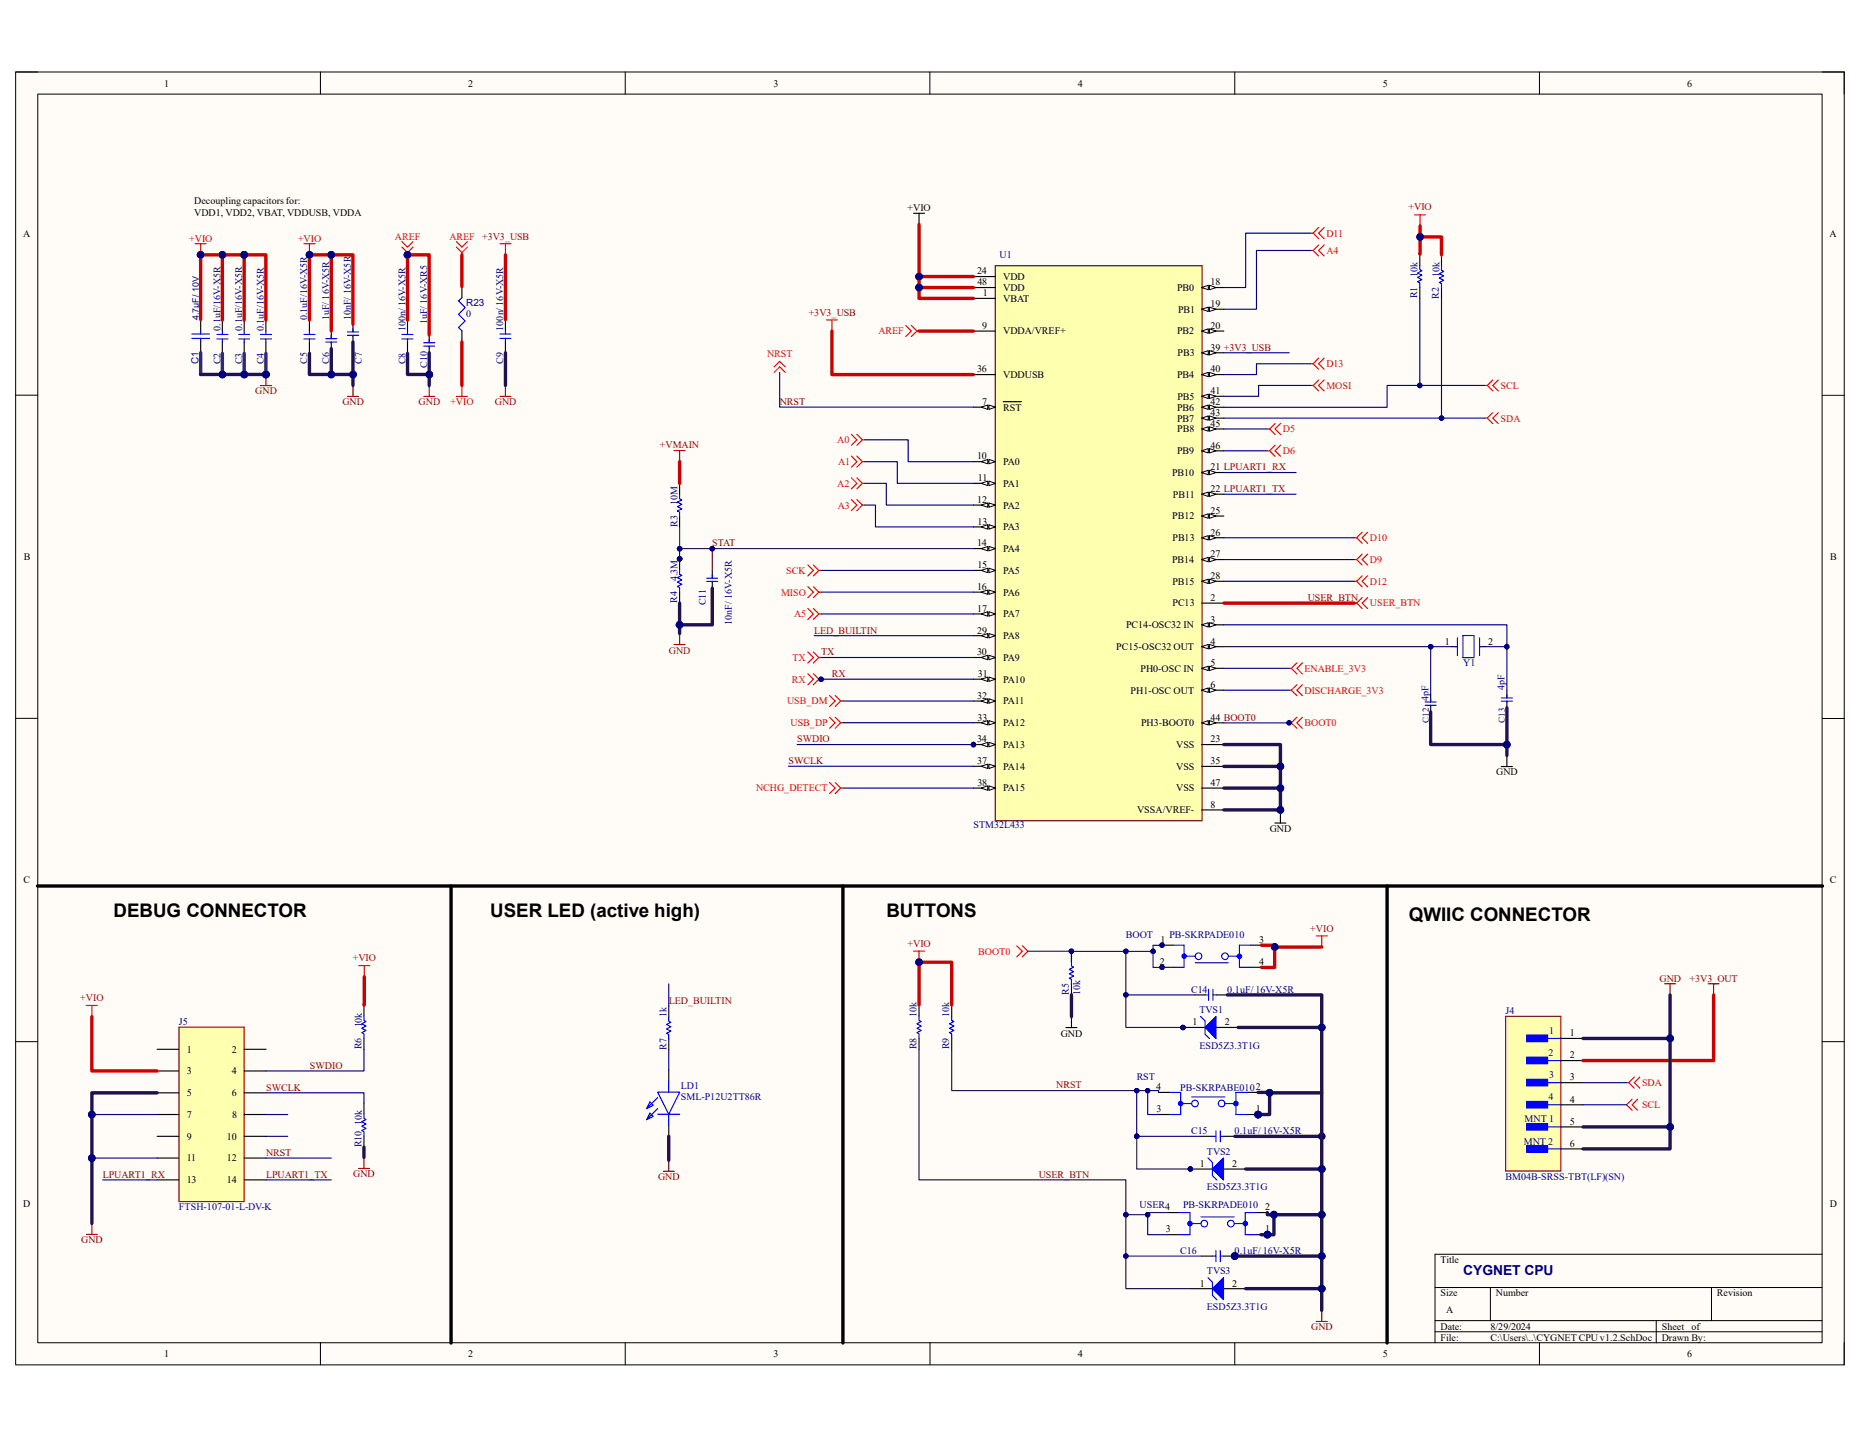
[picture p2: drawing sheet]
<svg xmlns="http://www.w3.org/2000/svg" width="279mm" height="216mm" viewBox="0 0 279 216" stroke-linecap="round" stroke-linejoin="round" font-family="sans-serif">
<defs><g id="words">
<g font-size="2.8">
<text x="17.1" y="137.8">DEBUG CONNECTOR</text>
<text x="73.6" y="137.8">USER LED (active high)</text>
<text x="133.2" y="137.8">BUTTONS</text>
<text x="211.6" y="138.4">QWIIC CONNECTOR</text>
</g>
<text font-size="2.1" fill="#000080" x="219.8" y="191.5">CYGNET CPU</text>
<g font-size="1.5">
<text x="24.7" y="13">1</text>
<text x="70.3" y="13">2</text>
<text x="116.2" y="13">3</text>
<text x="161.9" y="13">4</text>
<text x="207.7" y="13">5</text>
<text x="253.4" y="13">6</text>
<text x="3.5" y="35.6">A</text>
<text x="29.2" y="30.7">Decoupling capacitors for:</text>
<text x="29.2" y="32.4">VDD1, VDD2, VBAT, VDDUSB, VDDA</text>
<text x="136.3" y="31.7">+VIO</text>
<text x="274.8" y="35.6">A</text>
<text x="146.8" y="41.2">24</text>
<text x="146.8" y="42.9">48</text>
<text x="147.7" y="44.5">1</text>
<text x="150.7" y="42.1">VDD</text>
<text x="150.7" y="43.7">VDD</text>
<text x="150.7" y="45.3">VBAT</text>
<text x="176.8" y="43.7">PB0</text>
<text x="177" y="47">PB1</text>
<text x="181.8" y="46.1">19</text>
<text x="181.8" y="42.9">18</text>
<text x="147.5" y="49.4">9</text>
<text x="150.7" y="50.2">VDDA/VREF+</text>
<text x="176.8" y="50.2">PB2</text>
<text x="176.9" y="53.5">PB3</text>
<text x="181.8" y="52.7">39 +3V3_USB</text>
<text x="181.8" y="49.4">20</text>
<text x="146.8" y="55.9">36</text>
<text x="150.7" y="56.8">VDDUSB</text>
<text x="176.8" y="56.8">PB4</text>
<text x="181.8" y="55.9">40</text>
<text x="181.8" y="59.2">41</text>
<text x="147.5" y="60.9">7</text>
<text x="150.7" y="61.7">RST</text>
<text x="176.8" y="61.7">PB6</text>
<text x="176.8" y="63.3">PB7</text>
<text x="176.8" y="65">PB8</text>
<text x="176.9" y="60">PB5</text>
<text x="181.8" y="64.1">45</text>
<text x="181.8" y="60.9">42</text>
<text x="181.8" y="62.5">43</text>
<text x="146.8" y="69">10</text>
<text x="150.7" y="69.9">PA0</text>
<text x="176.1" y="71.5">PB10</text>
<text x="176.8" y="68.2">PB9</text>
<text x="181.8" y="67.4">46</text>
<text x="181.8" y="70.7">21 LPUART1_RX</text>
<text x="146.8" y="75.6">12</text>
<text x="146.9" y="72.3">11</text>
<text x="150.7" y="73.1">PA1</text>
<text x="150.7" y="76.4">PA2</text>
<text x="176.2" y="74.8">PB11</text>
<text x="181.8" y="73.9">22 LPUART1_TX</text>
<text x="181.8" y="77.2">25</text>
<text x="146.8" y="82.1">14</text>
<text x="146.9" y="78.8">13</text>
<text x="150.7" y="79.7">PA3</text>
<text x="150.7" y="83">PA4</text>
<text x="176.1" y="78">PB12</text>
<text x="176.1" y="81.3">PB13</text>
<text x="181.8" y="80.5">26</text>
<text x="181.8" y="83.8">27</text>
<text x="3.6" y="84.2">B</text>
<text x="146.8" y="88.6">16</text>
<text x="146.8" y="85.4">15</text>
<text x="150.7" y="86.2">PA5</text>
<text x="150.7" y="89.5">PA6</text>
<text x="176.1" y="84.6">PB14</text>
<text x="176.1" y="87.8">PB15</text>
<text x="181.8" y="87">28</text>
<text x="274.9" y="84.2">B</text>
<text x="146.8" y="91.9">17</text>
<text x="146.8" y="95.2">29</text>
<text x="150.7" y="92.8">PA7</text>
<text x="169.2" y="94.4">PC14-OSC32 IN</text>
<text x="176.1" y="91.1">PC13</text>
<text x="181.8" y="93.6">3</text>
<text x="181.8" y="90.3">2</text>
<text x="146.8" y="98.5">30</text>
<text x="146.9" y="101.7">31</text>
<text x="150.7" y="96">PA8</text>
<text x="150.7" y="99.3">PA9</text>
<text x="167.7" y="97.7">PC15-OSC32 OUT</text>
<text x="171.3" y="100.9">PH0-OSC IN</text>
<text x="181.8" y="100.1">5</text>
<text x="181.8" y="96.8">4</text>
<text x="217" y="96.8">1</text>
<text x="223.6" y="96.8">2</text>
<text x="146.8" y="105">32</text>
<text x="150.7" y="102.6">PA10</text>
<text x="150.7" y="105.8">PA11</text>
<text x="169.8" y="104.2">PH1-OSC OUT</text>
<text x="181.8" y="103.4">6</text>
<text x="146.8" y="111.5">34</text>
<text x="146.9" y="108.3">33</text>
<text x="150.7" y="109.1">PA12</text>
<text x="150.7" y="112.4">PA13</text>
<text x="171.4" y="109.1">PH3-BOOT0</text>
<text x="176.7" y="112.4">VSS</text>
<text x="181.8" y="111.5">23</text>
<text x="181.8" y="108.3">44 BOOT0</text>
<text x="146.8" y="114.8">37</text>
<text x="146.8" y="118.1">38</text>
<text x="150.7" y="115.6">PA14</text>
<text x="150.7" y="118.9">PA15</text>
<text x="176.7" y="115.6">VSS</text>
<text x="176.7" y="118.9">VSS</text>
<text x="181.8" y="114.8">35</text>
<text x="181.8" y="118.1">47</text>
<text x="224.7" y="116.5">GND</text>
<text x="170.8" y="122.2">VSSA/VREF-</text>
<text x="181.8" y="121.3">8</text>
<text x="190.7" y="125">GND</text>
<text x="3.5" y="132.7">C</text>
<text x="274.9" y="132.7">C</text>
<text x="174.3" y="141.7">1</text>
<text x="189.2" y="141.7">3</text>
<text x="174.2" y="145">2</text>
<text x="189.2" y="145">4</text>
<text x="159.3" y="155.7">GND</text>
<text x="179.1" y="154.1">1</text>
<text x="184" y="154.1">2</text>
<text x="235.8" y="155.7">1</text>
<text x="28" y="158.2">1</text>
<text x="28" y="161.4">3</text>
<text x="34.8" y="161.4">4</text>
<text x="34.8" y="158.2">2</text>
<text x="235.8" y="159">2</text>
<text x="28" y="164.7">5</text>
<text x="28" y="168">7</text>
<text x="34.8" y="164.7">6</text>
<text x="34.9" y="168">8</text>
<text x="173.7" y="163.8">4</text>
<text x="173.7" y="167.1">3</text>
<text x="188.6" y="167.1">1</text>
<text x="235.8" y="162.3">3</text>
<text x="235.8" y="165.7">4</text>
<text x="28" y="171.2">9</text>
<text x="34.1" y="171.2">10</text>
<text x="235.8" y="169">5</text>
<text x="235.8" y="172.3">6</text>
<text x="28" y="177.8">13</text>
<text x="28" y="174.5">11</text>
<text x="34.1" y="177.8">14</text>
<text x="34.1" y="174.5">12</text>
<text x="180.2" y="175.3">1</text>
<text x="185.1" y="175.3">2</text>
<text x="3.5" y="181.3">D</text>
<text x="175.1" y="185.2">3</text>
<text x="190" y="185.2">1</text>
<text x="190" y="181.8">2</text>
<text x="274.8" y="181.3">D</text>
<text x="216.4" y="189.8">Title</text>
<text x="180.2" y="193.3">1</text>
<text x="185.1" y="193.3">2</text>
<text x="216.4" y="194.8">Size</text>
<text x="217.2" y="197.3">A</text>
<text x="224.7" y="194.8">Number</text>
<text x="257.9" y="194.8">Revision</text>
<text x="24.7" y="203.9">1</text>
<text x="70.3" y="203.9">2</text>
<text x="116.2" y="203.9">3</text>
<text x="161.9" y="203.9">4</text>
<text x="207.7" y="203.9">5</text>
<text x="216.4" y="199.7">Date:</text>
<text x="216.4" y="201.4">File:</text>
<text x="223.9" y="199.7">8/29/2024</text>
<text x="223.9" y="201.4">C:\Users\..\CYGNET CPU v1.2.SchDoc</text>
<text x="249.6" y="199.7">Sheet</text>
<text x="249.6" y="201.4">Drawn By:</text>
<text x="253.4" y="203.9">6</text>
<text x="254.1" y="199.7">of</text>
</g>
<g font-size="1.5" fill="#f00">
<text x="59.3" y="36">AREF</text>
<text x="67.5" y="36">AREF</text>
<text x="199.2" y="35.5">D11</text>
<text x="199.2" y="38.1">A4</text>
<text x="115.2" y="53.6">NRST</text>
<text x="132" y="50.2">AREF</text>
<text x="199.2" y="55.1">D13</text>
<text x="199.2" y="58.4">MOSI</text>
<text x="225.4" y="58.4">SCL</text>
<text x="192.7" y="65">D5</text>
<text x="225.4" y="63.3">SDA</text>
<text x="125.8" y="66.6">A0</text>
<text x="125.9" y="69.9">A1</text>
<text x="192.7" y="68.2">D6</text>
<text x="125.8" y="73.1">A2</text>
<text x="125.8" y="76.4">A3</text>
<text x="205.8" y="81.3">D10</text>
<text x="117.3" y="89.5">MISO</text>
<text x="118.1" y="86.2">SCK</text>
<text x="205.8" y="84.6">D9</text>
<text x="205.8" y="87.8">D12</text>
<text x="119.3" y="92.8">A5</text>
<text x="205.8" y="91.1">USER_BTN</text>
<text x="119" y="99.3">TX</text>
<text x="196" y="100.9">ENABLE_3V3</text>
<text x="118.2" y="105.8">USB_DM</text>
<text x="119" y="102.6">RX</text>
<text x="196" y="104.2">DISCHARGE_3V3</text>
<text x="118.7" y="109.1">USB_DP</text>
<text x="196" y="109.1">BOOT0</text>
<text x="113.6" y="118.9">NCHG_DETECT</text>
<text x="147" y="143.4">BOOT0</text>
<text x="246.7" y="166.5">SCL</text>
<text x="246.7" y="163.2">SDA</text>
</g>
<g font-size="1.5" fill="#800000">
<text x="72.4" y="36">+3V3_USB</text>
<text x="211.6" y="31.6">+VIO</text>
<text x="121.5" y="47.4">+3V3_USB</text>
<text x="38.4" y="59.3">GND</text>
<text x="51.4" y="60.9">GND</text>
<text x="62.9" y="60.9">GND</text>
<text x="74.3" y="60.9">GND</text>
<text x="117.1" y="60.9">NRST</text>
<text x="99.1" y="67.4">+VMAIN</text>
<text x="107" y="82.1">STAT</text>
<text x="122.3" y="95.2">LED_BUILTIN</text>
<text x="196.4" y="90.3">USER_BTN</text>
<text x="100.5" y="98.2">GND</text>
<text x="123.3" y="98.5">TX</text>
<text x="125" y="101.7">RX</text>
<text x="119.7" y="111.5">SWDIO</text>
<text x="118.4" y="114.8">SWCLK</text>
<text x="136.3" y="142.2">+VIO</text>
<text x="196.8" y="140">+VIO</text>
<text x="53" y="144.4">+VIO</text>
<text x="249.3" y="147.5">GND</text>
<text x="253.8" y="147.5">+3V3_OUT</text>
<text x="12.1" y="150.4">+VIO</text>
<text x="100.5" y="150.8">LED_BUILTIN</text>
<text x="46.5" y="160.6">SWDIO</text>
<text x="40" y="163.9">SWCLK</text>
<text x="158.7" y="163.5">NRST</text>
<text x="40" y="173.7">NRST</text>
<text x="15.4" y="176.9">LPUART1_RX</text>
<text x="40" y="176.9">LPUART1_TX</text>
<text x="53.1" y="176.9">GND</text>
<text x="98.8" y="177.3">GND</text>
<text x="156" y="176.9">USER_BTN</text>
<text x="12.2" y="186.8">GND</text>
<text x="197" y="199.9">GND</text>
</g>
<g font-size="1.5" fill="#c00">
<text x="28.4" y="36.3">+VIO</text>
<text x="44.8" y="36.3">+VIO</text>
<text x="67.6" y="60.9">+VIO</text>
</g>
<g font-size="1.5" fill="#000080">
<text x="150.2" y="38.7">U1</text>
<text x="212.9" y="41.6" transform="rotate(-90 212.9 41.6)">10k</text>
<text x="216.2" y="41.6" transform="rotate(-90 216.2 41.6)">10k</text>
<text x="70" y="47.6">0</text>
<text x="70" y="45.9">R23</text>
<text x="212.9" y="44.8" transform="rotate(-90 212.9 44.8)">R1</text>
<text x="216.2" y="44.9" transform="rotate(-90 216.2 44.9)">R2</text>
<text x="33.1" y="49.7" transform="rotate(-90 33.1 49.7)">0.1uF/16V-X5R</text>
<text x="36.4" y="49.7" transform="rotate(-90 36.4 49.7)">0.1uF/16V-X5R</text>
<text x="39.6" y="49.8" transform="rotate(-90 39.6 49.8)">0.1uF/16V-X5R</text>
<text x="46.2" y="48.1" transform="rotate(-90 46.2 48.1)">0.1uF/16V-X5R</text>
<text x="49.4" y="48.1" transform="rotate(-90 49.4 48.1)">1uF/ 16V-X5R</text>
<text x="52.7" y="48.1" transform="rotate(-90 52.7 48.1)">10nF/ 16V-X5R</text>
<text x="60.9" y="49.8" transform="rotate(-90 60.9 49.8)">100n/ 16V-X5R</text>
<text x="64.2" y="48.7" transform="rotate(-90 64.2 48.7)">1uF/ 16V-XR5</text>
<text x="75.6" y="49.7" transform="rotate(-90 75.6 49.7)">100n/ 16V-X5R</text>
<text x="29.8" y="54.7" transform="rotate(-90 29.8 54.7)">C1</text>
<text x="33.1" y="54.8" transform="rotate(-90 33.1 54.8)">C2</text>
<text x="36.4" y="54.8" transform="rotate(-90 36.4 54.8)">C3</text>
<text x="39.6" y="54.8" transform="rotate(-90 39.6 54.8)">C4</text>
<text x="46.2" y="54.7" transform="rotate(-90 46.2 54.7)">C5</text>
<text x="49.4" y="54.7" transform="rotate(-90 49.4 54.7)">C6</text>
<text x="54.4" y="54.7" transform="rotate(-90 54.4 54.7)">C7</text>
<text x="60.9" y="54.8" transform="rotate(-90 60.9 54.8)">C8</text>
<text x="64.2" y="55.2" transform="rotate(-90 64.2 55.2)">C10</text>
<text x="75.6" y="54.7" transform="rotate(-90 75.6 54.7)">C9</text>
<text x="101.8" y="75.9" transform="rotate(-90 101.8 75.9)">10M</text>
<text x="101.8" y="79.2" transform="rotate(-90 101.8 79.2)">R3</text>
<text x="101.8" y="87.3" transform="rotate(-90 101.8 87.3)">4.3M</text>
<text x="101.7" y="90.6" transform="rotate(-90 101.7 90.6)">R4</text>
<text x="106" y="90.9" transform="rotate(-90 106 90.9)">C11</text>
<text x="109.9" y="93.9" transform="rotate(-90 109.9 93.9)">10nF/ 16V-X5R</text>
<text x="219.8" y="100.1">Y1</text>
<text x="214.6" y="105.3" transform="rotate(-90 214.6 105.3)">4pF</text>
<text x="226" y="103.7" transform="rotate(-90 226 103.7)">4pF</text>
<text x="146.2" y="124.4">STM32L433</text>
<text x="169.1" y="141">BOOT</text>
<text x="175.7" y="141">PB-SKRPADE010</text>
<text x="160.6" y="149.5" transform="rotate(-90 160.6 149.5)">R5</text>
<text x="162.3" y="149.5" transform="rotate(-90 162.3 149.5)">10k</text>
<text x="178.9" y="149.1">C14</text>
<text x="184.4" y="149.1">0.1uF/ 16V-X5R</text>
<text x="26.9" y="154">J5</text>
<text x="54.4" y="154.4" transform="rotate(-90 54.4 154.4)">10k</text>
<text x="100.1" y="152.8" transform="rotate(-90 100.1 152.8)">1k</text>
<text x="137.7" y="152.7" transform="rotate(-90 137.7 152.7)">10k</text>
<text x="142.6" y="152.7" transform="rotate(-90 142.6 152.7)">10k</text>
<text x="180.2" y="152.2">TVS1</text>
<text x="226.2" y="152.4">J4</text>
<text x="232.7" y="155.4">1</text>
<text x="54.3" y="157.6" transform="rotate(-90 54.3 157.6)">R6</text>
<text x="100.1" y="157.8" transform="rotate(-90 100.1 157.8)">R7</text>
<text x="137.7" y="157.6" transform="rotate(-90 137.7 157.6)">R8</text>
<text x="142.6" y="157.6" transform="rotate(-90 142.6 157.6)">R9</text>
<text x="180.2" y="157.5">ESD5Z3.3T1G</text>
<text x="232.6" y="158.7">2</text>
<text x="102.3" y="163.6">LD1</text>
<text x="102.3" y="165.2">SML-P12U2TT86R</text>
<text x="170.8" y="162.2">RST</text>
<text x="177.3" y="163.9">PB-SKRPABE0102</text>
<text x="232.6" y="165.3">4</text>
<text x="232.7" y="162">3</text>
<text x="54.3" y="172.4" transform="rotate(-90 54.3 172.4)">R10</text>
<text x="54.4" y="169" transform="rotate(-90 54.4 169)">10k</text>
<text x="178.9" y="170.4">C15</text>
<text x="181.3" y="173.5">TVS2</text>
<text x="185.5" y="170.4">0.1uF/ 16V-X5R</text>
<text x="228.9" y="172">MNT 2</text>
<text x="229" y="168.6">MNT 1</text>
<text x="181.3" y="178.8">ESD5Z3.3T1G</text>
<text x="226.2" y="177.3">BM04B-SRSS-TBT(LF)(SN)</text>
<text x="26.9" y="181.9">FTSH-107-01-L-DV-K</text>
<text x="171.2" y="181.6">USER4</text>
<text x="177.7" y="181.6">PB-SKRPADE010</text>
<text x="177.3" y="188.4">C16</text>
<text x="181.3" y="191.5">TVS3</text>
<text x="185.5" y="188.4">0.1uF/ 16V-X5R</text>
<text x="181.3" y="196.8">ESD5Z3.3T1G</text>
</g>
<g font-size="1.4" fill="#000080">
<text x="214.6" y="108.6" transform="rotate(-90 214.6 108.6)">C12</text>
<text x="226.1" y="108.6" transform="rotate(-90 226.1 108.6)">C13</text>
</g>
<text font-size="1.3" fill="#000080" x="29.9" y="48.1" transform="rotate(-90 29.9 48.1)">4.7µF/ 10V</text>
</g></defs>
<path d="M2.3 10.8h274.7v194.3h-274.7z" fill="#fffcf8"/>
<path d="M2.3 10.8h274.7v194.3h-274.7z" fill="none" stroke="#000" stroke-width=".15"/>
<path d="M5.7 14.1h268v187.6h-268z" fill="#fffcf8"/>
<g fill="none" stroke="#000" stroke-width=".15">
<path d="M2.3 10.8h3.4M5.7 14.1h268v187.6h-268zM48.1 10.8v3.3M93.9 10.8v3.3M139.7 10.8v3.3M185.5 10.8v3.3M231.2 10.8v3.3M273.7 10.8h3.3v3.3M2.3 59.4h3.4M273.7 59.4h3.3M2.3 107.9h3.4M273.7 107.9h3.3"/>
<path d="M2.3 156.5h3.4M273.7 156.5h3.3M215.6 193.4h58.1M215.6 198.4h58.1M223.9 193.4v5M248.8 198.4v3.3M257.1 193.4v5M273.7 188.4h-58.1v13.3M48.1 201.7v3.4M93.9 201.7v3.4M139.7 201.7v3.4M185.5 201.7v3.4"/>
<path d="M215.6 200.1h58.1M231.2 201.7v3.4M277 201.7v3.4"/>
</g>
<circle cx="146.2" cy="111.9" r=".33" fill="#000080"/>
<circle cx="146.2" cy="111.9" r=".33" fill="none" stroke="#000080" stroke-width=".15"/>
<path d="M149.5 39.9h31.1v83.4h-31.1z" fill="#ffffb0"/>
<path d="M149.5 39.9h31.1v83.4h-31.1z" fill="none" stroke="#800000" stroke-width=".17"/>
<path d="M146.2 41.6h3.3M146.2 43.2h3.3M146.2 49.7h3.3M146.2 56.3h3.3M180.5 90.6h3.3M180.5 93.9h3.3" fill="none" stroke="#000" stroke-width=".17"/>
<path d="M180.5 93.9l1-.3v.6z" fill="#f8fcff"/>
<path d="M180.5 93.9l1-.3v.6z" fill="none" stroke="#000" stroke-width=".15"/>
<path d="M181.7 93.6l1 .3-1 .3z" fill="#f8fcff"/>
<path d="M181.7 93.6l1 .3-1 .3z" fill="none" stroke="#000" stroke-width=".15"/>
<path d="M180.5 97.2h3.3" fill="none" stroke="#000" stroke-width=".17"/>
<path d="M180.5 97.2l1-.4v.7z" fill="#f8fcff"/>
<path d="M180.5 97.2l1-.4v.7z" fill="none" stroke="#000" stroke-width=".15"/>
<path d="M181.7 96.8l1 .4-1 .3z" fill="#f8fcff"/>
<path d="M181.7 96.8l1 .4-1 .3z" fill="none" stroke="#000" stroke-width=".15"/>
<path d="M180.5 100.4h3.3" fill="none" stroke="#000" stroke-width=".17"/>
<path d="M180.5 100.4l1-.3v.7z" fill="#f8fcff"/>
<path d="M180.5 100.4l1-.3v.7z" fill="none" stroke="#000" stroke-width=".15"/>
<path d="M181.7 100.1l1 .3-1 .4z" fill="#f8fcff"/>
<path d="M181.7 100.1l1 .3-1 .4z" fill="none" stroke="#000" stroke-width=".15"/>
<path d="M180.5 103.7h3.3" fill="none" stroke="#000" stroke-width=".17"/>
<path d="M180.5 103.7l1-.3v.6z" fill="#f8fcff"/>
<path d="M180.5 103.7l1-.3v.6z" fill="none" stroke="#000" stroke-width=".15"/>
<path d="M181.7 103.4l1 .3-1 .3z" fill="#f8fcff"/>
<path d="M181.7 103.4l1 .3-1 .3z" fill="none" stroke="#000" stroke-width=".15"/>
<path d="M180.5 108.6h3.3" fill="none" stroke="#000" stroke-width=".17"/>
<path d="M180.5 108.6l1-.3v.6z" fill="#f8fcff"/>
<path d="M180.5 108.6l1-.3v.6z" fill="none" stroke="#000" stroke-width=".15"/>
<path d="M181.7 108.3l1 .3-1 .3z" fill="#f8fcff"/>
<path d="M181.7 108.3l1 .3-1 .3z" fill="none" stroke="#000" stroke-width=".15"/>
<path d="M146.2 69.4h3.3" fill="none" stroke="#000" stroke-width=".17"/>
<path d="M148.5 69l1 .4-1 .3z" fill="#f8fcff"/>
<path d="M148.5 69l1 .4-1 .3z" fill="none" stroke="#000" stroke-width=".15"/>
<path d="M147.4 69.4l1-.4v.7z" fill="#f8fcff"/>
<path d="M147.4 69.4l1-.4v.7z" fill="none" stroke="#000" stroke-width=".15"/>
<path d="M146.2 72.6h3.3" fill="none" stroke="#000" stroke-width=".17"/>
<path d="M148.5 72.3l1 .3-1 .4z" fill="#f8fcff"/>
<path d="M148.5 72.3l1 .3-1 .4z" fill="none" stroke="#000" stroke-width=".15"/>
<path d="M147.4 72.6l1-.3v.7z" fill="#f8fcff"/>
<path d="M147.4 72.6l1-.3v.7z" fill="none" stroke="#000" stroke-width=".15"/>
<path d="M146.2 75.9h3.3" fill="none" stroke="#000" stroke-width=".17"/>
<path d="M148.5 75.6l1 .3-1 .3z" fill="#f8fcff"/>
<path d="M148.5 75.6l1 .3-1 .3z" fill="none" stroke="#000" stroke-width=".15"/>
<path d="M147.4 75.9l1-.3v.6z" fill="#f8fcff"/>
<path d="M147.4 75.9l1-.3v.6z" fill="none" stroke="#000" stroke-width=".15"/>
<path d="M146.2 79.2h3.3" fill="none" stroke="#000" stroke-width=".17"/>
<path d="M148.5 78.8l1 .4-1 .3z" fill="#f8fcff"/>
<path d="M148.5 78.8l1 .4-1 .3z" fill="none" stroke="#000" stroke-width=".15"/>
<path d="M147.4 79.2l1-.4v.7z" fill="#f8fcff"/>
<path d="M147.4 79.2l1-.4v.7z" fill="none" stroke="#000" stroke-width=".15"/>
<path d="M146.2 82.4h3.3" fill="none" stroke="#000" stroke-width=".17"/>
<path d="M148.5 82.1l1 .3-1 .4z" fill="#f8fcff"/>
<path d="M148.5 82.1l1 .3-1 .4z" fill="none" stroke="#000" stroke-width=".15"/>
<path d="M147.4 82.4l1-.3v.7z" fill="#f8fcff"/>
<path d="M147.4 82.4l1-.3v.7z" fill="none" stroke="#000" stroke-width=".15"/>
<path d="M146.2 85.7h3.3" fill="none" stroke="#000" stroke-width=".17"/>
<path d="M148.5 85.4l1 .3-1 .3z" fill="#f8fcff"/>
<path d="M148.5 85.4l1 .3-1 .3z" fill="none" stroke="#000" stroke-width=".15"/>
<path d="M147.4 85.7l1-.3v.6z" fill="#f8fcff"/>
<path d="M147.4 85.7l1-.3v.6z" fill="none" stroke="#000" stroke-width=".15"/>
<path d="M146.2 89h3.3" fill="none" stroke="#000" stroke-width=".17"/>
<path d="M148.5 88.6l1 .4-1 .3z" fill="#f8fcff"/>
<path d="M148.5 88.6l1 .4-1 .3z" fill="none" stroke="#000" stroke-width=".15"/>
<path d="M147.4 89l1-.4v.7z" fill="#f8fcff"/>
<path d="M147.4 89l1-.4v.7z" fill="none" stroke="#000" stroke-width=".15"/>
<path d="M146.2 92.2h3.3" fill="none" stroke="#000" stroke-width=".17"/>
<path d="M148.5 91.9l1 .3-1 .4z" fill="#f8fcff"/>
<path d="M148.5 91.9l1 .3-1 .4z" fill="none" stroke="#000" stroke-width=".15"/>
<path d="M147.4 92.2l1-.3v.7z" fill="#f8fcff"/>
<path d="M147.4 92.2l1-.3v.7z" fill="none" stroke="#000" stroke-width=".15"/>
<path d="M146.2 95.5h3.3" fill="none" stroke="#000" stroke-width=".17"/>
<path d="M148.5 95.2l1 .3-1 .3z" fill="#f8fcff"/>
<path d="M148.5 95.2l1 .3-1 .3z" fill="none" stroke="#000" stroke-width=".15"/>
<path d="M147.4 95.5l1-.3v.6z" fill="#f8fcff"/>
<path d="M147.4 95.5l1-.3v.6z" fill="none" stroke="#000" stroke-width=".15"/>
<path d="M146.2 98.8h3.3" fill="none" stroke="#000" stroke-width=".17"/>
<path d="M148.5 98.4l1 .4-1 .3z" fill="#f8fcff"/>
<path d="M148.5 98.4l1 .4-1 .3z" fill="none" stroke="#000" stroke-width=".15"/>
<path d="M147.4 98.8l1-.4v.7z" fill="#f8fcff"/>
<path d="M147.4 98.8l1-.4v.7z" fill="none" stroke="#000" stroke-width=".15"/>
<path d="M146.2 102h3.3" fill="none" stroke="#000" stroke-width=".17"/>
<path d="M148.5 101.7l1 .3-1 .4z" fill="#f8fcff"/>
<path d="M148.5 101.7l1 .3-1 .4z" fill="none" stroke="#000" stroke-width=".15"/>
<path d="M147.4 102l1-.3v.7z" fill="#f8fcff"/>
<path d="M147.4 102l1-.3v.7z" fill="none" stroke="#000" stroke-width=".15"/>
<path d="M146.2 105.3h3.3" fill="none" stroke="#000" stroke-width=".17"/>
<path d="M148.5 105l1 .3-1 .4z" fill="#f8fcff"/>
<path d="M148.5 105l1 .3-1 .4z" fill="none" stroke="#000" stroke-width=".15"/>
<path d="M147.4 105.3l1-.3v.7z" fill="#f8fcff"/>
<path d="M147.4 105.3l1-.3v.7z" fill="none" stroke="#000" stroke-width=".15"/>
<path d="M146.2 108.6h3.3" fill="none" stroke="#000" stroke-width=".17"/>
<path d="M148.5 108.3l1 .3-1 .3z" fill="#f8fcff"/>
<path d="M148.5 108.3l1 .3-1 .3z" fill="none" stroke="#000" stroke-width=".15"/>
<path d="M147.4 108.6l1-.3v.6z" fill="#f8fcff"/>
<path d="M147.4 108.6l1-.3v.6z" fill="none" stroke="#000" stroke-width=".15"/>
<path d="M146.2 111.9h3.3" fill="none" stroke="#000" stroke-width=".17"/>
<path d="M148.5 111.5l1 .4-1 .3z" fill="#f8fcff"/>
<path d="M148.5 111.5l1 .4-1 .3z" fill="none" stroke="#000" stroke-width=".15"/>
<path d="M147.4 111.9l1-.4v.7z" fill="#f8fcff"/>
<path d="M147.4 111.9l1-.4v.7z" fill="none" stroke="#000" stroke-width=".15"/>
<circle cx="146.2" cy="111.9" r=".33" fill="#000080"/>
<circle cx="146.2" cy="111.9" r=".33" fill="none" stroke="#000080" stroke-width=".15"/>
<path d="M146.2 115.1h3.3" fill="none" stroke="#000" stroke-width=".17"/>
<path d="M148.5 114.8l1 .3-1 .4z" fill="#f8fcff"/>
<path d="M148.5 114.8l1 .3-1 .4z" fill="none" stroke="#000" stroke-width=".15"/>
<path d="M147.4 115.1l1-.3v.7z" fill="#f8fcff"/>
<path d="M147.4 115.1l1-.3v.7z" fill="none" stroke="#000" stroke-width=".15"/>
<path d="M146.2 118.4h3.3" fill="none" stroke="#000" stroke-width=".17"/>
<path d="M148.5 118.1l1 .3-1 .3z" fill="#f8fcff"/>
<path d="M148.5 118.1l1 .3-1 .3z" fill="none" stroke="#000" stroke-width=".15"/>
<path d="M147.4 118.4l1-.3v.6z" fill="#f8fcff"/>
<path d="M147.4 118.4l1-.3v.6z" fill="none" stroke="#000" stroke-width=".15"/>
<path d="M146.2 61.2h3.3" fill="none" stroke="#000" stroke-width=".17"/>
<path d="M148.5 60.9l1 .3-1 .3z" fill="#f8fcff"/>
<path d="M148.5 60.9l1 .3-1 .3z" fill="none" stroke="#000" stroke-width=".15"/>
<path d="M147.4 61.2l1-.3v.6z" fill="#f8fcff"/>
<path d="M147.4 61.2l1-.3v.6z" fill="none" stroke="#000" stroke-width=".15"/>
<path d="M146.2 44.8h3.3M180.5 43.2h3.3M150.7 60.3h2.7" fill="none" stroke="#000" stroke-width=".17"/>
<path d="M180.5 43.2l1-.3v.6z" fill="#f8fcff"/>
<path d="M180.5 43.2l1-.3v.6z" fill="none" stroke="#000" stroke-width=".15"/>
<path d="M181.7 42.9l1 .3-1 .3z" fill="#f8fcff"/>
<path d="M181.7 42.9l1 .3-1 .3z" fill="none" stroke="#000" stroke-width=".15"/>
<path d="M180.5 46.5h3.3" fill="none" stroke="#000" stroke-width=".17"/>
<path d="M180.5 46.5l1-.4v.7z" fill="#f8fcff"/>
<path d="M180.5 46.5l1-.4v.7z" fill="none" stroke="#000" stroke-width=".15"/>
<path d="M181.7 46.1l1 .4-1 .3z" fill="#f8fcff"/>
<path d="M181.7 46.1l1 .4-1 .3z" fill="none" stroke="#000" stroke-width=".15"/>
<path d="M180.5 49.7h3.3" fill="none" stroke="#000" stroke-width=".17"/>
<path d="M180.5 49.7l1-.3v.7z" fill="#f8fcff"/>
<path d="M180.5 49.7l1-.3v.7z" fill="none" stroke="#000" stroke-width=".15"/>
<path d="M181.7 49.4l1 .3-1 .4z" fill="#f8fcff"/>
<path d="M181.7 49.4l1 .3-1 .4z" fill="none" stroke="#000" stroke-width=".15"/>
<path d="M180.5 53h3.3" fill="none" stroke="#000" stroke-width=".17"/>
<path d="M180.5 53l1-.3v.6z" fill="#f8fcff"/>
<path d="M180.5 53l1-.3v.6z" fill="none" stroke="#000" stroke-width=".15"/>
<path d="M181.7 52.7l1 .3-1 .3z" fill="#f8fcff"/>
<path d="M181.7 52.7l1 .3-1 .3z" fill="none" stroke="#000" stroke-width=".15"/>
<path d="M180.5 56.3h3.3" fill="none" stroke="#000" stroke-width=".17"/>
<path d="M180.5 56.3l1-.4v.7z" fill="#f8fcff"/>
<path d="M180.5 56.3l1-.4v.7z" fill="none" stroke="#000" stroke-width=".15"/>
<path d="M181.7 55.9l1 .4-1 .3z" fill="#f8fcff"/>
<path d="M181.7 55.9l1 .4-1 .3z" fill="none" stroke="#000" stroke-width=".15"/>
<path d="M180.5 59.5h3.3" fill="none" stroke="#000" stroke-width=".17"/>
<path d="M180.5 59.5l1-.3v.7z" fill="#f8fcff"/>
<path d="M180.5 59.5l1-.3v.7z" fill="none" stroke="#000" stroke-width=".15"/>
<path d="M181.7 59.2l1 .3-1 .4z" fill="#f8fcff"/>
<path d="M181.7 59.2l1 .3-1 .4z" fill="none" stroke="#000" stroke-width=".15"/>
<path d="M180.5 61.2h3.3" fill="none" stroke="#000" stroke-width=".17"/>
<path d="M180.5 61.2l1-.3v.6z" fill="#f8fcff"/>
<path d="M180.5 61.2l1-.3v.6z" fill="none" stroke="#000" stroke-width=".15"/>
<path d="M181.7 60.9l1 .3-1 .3z" fill="#f8fcff"/>
<path d="M181.7 60.9l1 .3-1 .3z" fill="none" stroke="#000" stroke-width=".15"/>
<path d="M180.5 62.8h3.3" fill="none" stroke="#000" stroke-width=".17"/>
<path d="M180.5 62.8l1-.3v.6z" fill="#f8fcff"/>
<path d="M180.5 62.8l1-.3v.6z" fill="none" stroke="#000" stroke-width=".15"/>
<path d="M181.7 62.5l1 .3-1 .3z" fill="#f8fcff"/>
<path d="M181.7 62.5l1 .3-1 .3z" fill="none" stroke="#000" stroke-width=".15"/>
<path d="M180.5 64.5h3.3" fill="none" stroke="#000" stroke-width=".17"/>
<path d="M180.5 64.5l1-.4v.7z" fill="#f8fcff"/>
<path d="M180.5 64.5l1-.4v.7z" fill="none" stroke="#000" stroke-width=".15"/>
<path d="M181.7 64.1l1 .4-1 .3z" fill="#f8fcff"/>
<path d="M181.7 64.1l1 .4-1 .3z" fill="none" stroke="#000" stroke-width=".15"/>
<path d="M180.5 67.7h3.3" fill="none" stroke="#000" stroke-width=".17"/>
<path d="M180.5 67.7l1-.3v.7z" fill="#f8fcff"/>
<path d="M180.5 67.7l1-.3v.7z" fill="none" stroke="#000" stroke-width=".15"/>
<path d="M181.7 67.4l1 .3-1 .4z" fill="#f8fcff"/>
<path d="M181.7 67.4l1 .3-1 .4z" fill="none" stroke="#000" stroke-width=".15"/>
<path d="M180.5 71h3.3" fill="none" stroke="#000" stroke-width=".17"/>
<path d="M180.5 71l1-.3v.6z" fill="#f8fcff"/>
<path d="M180.5 71l1-.3v.6z" fill="none" stroke="#000" stroke-width=".15"/>
<path d="M181.7 70.7l1 .3-1 .3z" fill="#f8fcff"/>
<path d="M181.7 70.7l1 .3-1 .3z" fill="none" stroke="#000" stroke-width=".15"/>
<path d="M180.5 74.3h3.3" fill="none" stroke="#000" stroke-width=".17"/>
<path d="M180.5 74.3l1-.4v.7z" fill="#f8fcff"/>
<path d="M180.5 74.3l1-.4v.7z" fill="none" stroke="#000" stroke-width=".15"/>
<path d="M181.7 73.9l1 .4-1 .3z" fill="#f8fcff"/>
<path d="M181.7 73.9l1 .4-1 .3z" fill="none" stroke="#000" stroke-width=".15"/>
<path d="M180.5 77.5h3.3" fill="none" stroke="#000" stroke-width=".17"/>
<path d="M180.5 77.5l1-.3v.7z" fill="#f8fcff"/>
<path d="M180.5 77.5l1-.3v.7z" fill="none" stroke="#000" stroke-width=".15"/>
<path d="M181.7 77.2l1 .3-1 .4z" fill="#f8fcff"/>
<path d="M181.7 77.2l1 .3-1 .4z" fill="none" stroke="#000" stroke-width=".15"/>
<path d="M180.5 80.8h3.3" fill="none" stroke="#000" stroke-width=".17"/>
<path d="M180.5 80.8l1-.3v.6z" fill="#f8fcff"/>
<path d="M180.5 80.8l1-.3v.6z" fill="none" stroke="#000" stroke-width=".15"/>
<path d="M181.7 80.5l1 .3-1 .3z" fill="#f8fcff"/>
<path d="M181.7 80.5l1 .3-1 .3z" fill="none" stroke="#000" stroke-width=".15"/>
<path d="M180.5 84.1h3.3" fill="none" stroke="#000" stroke-width=".17"/>
<path d="M180.5 84.1l1-.4v.7z" fill="#f8fcff"/>
<path d="M180.5 84.1l1-.4v.7z" fill="none" stroke="#000" stroke-width=".15"/>
<path d="M181.7 83.7l1 .4-1 .3z" fill="#f8fcff"/>
<path d="M181.7 83.7l1 .4-1 .3z" fill="none" stroke="#000" stroke-width=".15"/>
<path d="M180.5 87.3h3.3" fill="none" stroke="#000" stroke-width=".17"/>
<path d="M180.5 87.3l1-.3v.7z" fill="#f8fcff"/>
<path d="M180.5 87.3l1-.3v.7z" fill="none" stroke="#000" stroke-width=".15"/>
<path d="M181.7 87l1 .3-1 .4z" fill="#f8fcff"/>
<path d="M181.7 87l1 .3-1 .4z" fill="none" stroke="#000" stroke-width=".15"/>
<path d="M137.2 32h1.7M138 32v1.7M180.5 111.9h3.3M180.5 115.1h3.3M180.5 118.4h3.3M225.5 115.2h1.7M226.4 113.5v1.7M180.5 121.7h3.3M191.5 123.7h1.7M192.3 122v1.7" fill="none" stroke="#000" stroke-width=".17"/>
<g fill="none" stroke="#f00" stroke-width=".17">
<path d="M196.9 37.6h.4M196.9 35h.4M197.3 37.6l.8 .9M197.3 35l.8 .9M198.1 36.8l-.8 .8M198.1 34.2l-.8 .8M198.9 36.8l-.8 .8 .8 .9M198.9 34.2l-.8 .8 .8 .9M116.3 55.1l.8-.8 .9 .8M116.3 55.9l.8-.8 .9 .8M196.9 54.7h.4M197.3 54.7l.8 .8"/>
<path d="M198.1 53.8l-.8 .9M198.9 53.8l-.8 .9 .8 .8M127.9 65.3l.8 .8-.8 .8M127.9 68.5l.8 .9-.8 .8M127.9 71.8l.8 .8-.8 .8M127.9 75.1l.8 .8-.8 .8M128.7 65.3l.8 .8M128.7 68.5l.8 .9M128.7 71.8l.8 .8M128.7 75.1l.8 .8M129.5 66.1l-.8 .8M129.5 66.1h.4"/>
<path d="M129.5 69.4h.4M129.5 72.6h.4M129.5 75.9h.4M129.5 69.4l-.8 .8M129.5 72.6l-.8 .8M129.5 75.9l-.8 .8M190.4 64.5h.3M190.4 67.7h.3M190.7 64.5l.8 .8M190.7 67.7l.8 .9M191.5 63.6l-.8 .9M191.5 66.9l-.8 .8"/>
<path d="M192.4 63.6l-.9 .9 .9 .8M192.4 66.9l-.9 .8 .9 .9M204.6 80l-.8 .8M205.4 80l-.8 .8 .8 .8M121.3 84.9l.9 .8-.9 .8M121.3 91.4l.9 .8-.9 .9M121.3 88.1l.9 .9-.9 .8M121.3 98l.9 .8-.9 .8M122.2 84.9l.8 .8M122.2 91.4l.8 .8M122.2 88.1l.8 .9M122.2 98l.8 .8"/>
<path d="M123 85.7h.3M123 92.2h.3M123 89h.3M123 98.8h.3M123 85.7l-.8 .8M123 92.2l-.8 .9M123 89l-.8 .8M123 98.8l-.8 .8M194.8 99.6l-.8 .8M195.6 99.6l-.8 .8 .8 .9M203.5 80.8h.3M203.5 84.1h.3"/>
<path d="M203.5 87.3h.3M203.8 84.1l.8 .8M203.8 87.3l.8 .9M203.8 80.8l.8 .8M204.6 83.2l-.8 .9M204.6 86.5l-.8 .8M205.4 83.2l-.8 .9 .8 .8M205.4 86.5l-.8 .8 .8 .9M121.3 101.2l.9 .8-.9 .9M122.2 101.2l.8 .8M123 102h.3M123 102l-.8 .9"/>
<path d="M124.6 104.5l.9 .8-.9 .9M124.6 107.8l.9 .8-.9 .8M125.5 104.5l.8 .8M125.5 107.8l.8 .8M126.3 105.3h.3M126.3 108.6h.3M126.3 108.6l-.8 .8M126.3 105.3l-.8 .9M193.7 103.7h.3M193.7 100.4h.3M194 103.7l.8 .8M194 100.4l.8 .9"/>
<path d="M194.8 102.9l-.8 .8M195.6 102.9l-.8 .8 .8 .8M245.2 165.1l-.9 .9 .9 .8M246 165.1l-.8 .9 .8 .8"/>
</g>
<circle cx="123.3" cy="102.1" r=".33" fill="#000080"/>
<circle cx="123.3" cy="102.1" r=".33" fill="none" stroke="#000080" stroke-width=".15"/>
<path d="M212.5 32.3h1.6M213.3 32.3v1.6M193.7 108.6h.3M194 108.6l.8 .8M194.8 107.8l-.8 .8M195.6 107.8l-.8 .8 .8 .8M152.7 142.1l.9 .8-.9 .9M153.6 142.1l.8 .8-.8 .9M197.7 140.6h1.7M198.5 140.6v1.7" fill="none" stroke="#f00" stroke-width=".17"/>
<circle cx="193.6" cy="108.6" r=".33" fill="#000080"/>
<circle cx="193.6" cy="108.6" r=".33" fill="none" stroke="#000080" stroke-width=".15"/>
<circle cx="138.1" cy="144.6" r=".49" fill="#000080"/>
<circle cx="138.1" cy="144.6" r=".49" fill="none" stroke="#000080" stroke-width=".15"/>
<g fill="none" stroke="#f00" stroke-width=".17">
<path d="M196.9 57.9h.4M197.3 57.9l.8 .8M198.1 57.1l-.8 .8M198.9 57.1l-.8 .8 .8 .8M223.1 57.9h.3M223.4 57.9l.8 .8M224.2 57.1l-.8 .8M225.1 57.1l-.9 .8 .9 .8M223.1 62.8h.3M223.4 62.8l.8 .8M224.2 62l-.8 .8M225.1 62l-.9 .8 .9 .8"/>
<path d="M124.6 117.6l.9 .8-.9 .8M125.5 117.6l.8 .8M126.3 118.4h.3M126.3 118.4l-.8 .8M137.2 142.9h1.7M138 142.9v1.7M244.3 162.7h.4M244.7 162.7l.8 .8M245.5 161.8l-.8 .9M246.3 161.8l-.8 .9 .8 .8"/>
</g>
<path d="M39.1 57.9h1.7M39.9 56.3v1.6M99.6 176h1.7M100.5 174.3v1.7" fill="none" stroke="#800000" stroke-width=".17"/>
<path d="M5.6 133.1h268.2" fill="none" stroke="#000" stroke-width=".51"/>
<circle cx="39.9" cy="56.3" r=".49" fill="#000080"/>
<circle cx="39.9" cy="56.3" r=".49" fill="none" stroke="#000080" stroke-width=".15"/>
<path d="M29.3 36.6h1.7M30.1 36.6v1.7" fill="none" stroke="#c00" stroke-width=".17"/>
<circle cx="30.1" cy="38.3" r=".5" fill="#000080"/>
<circle cx="30.1" cy="38.3" r=".5" fill="none" stroke="#000080" stroke-width=".15"/>
<path d="M52.2 59.6h1.7M53 57.9v1.7" fill="none" stroke="#800000" stroke-width=".17"/>
<path d="M45.7 36.6h1.6M46.5 36.6v1.7" fill="none" stroke="#c00" stroke-width=".17"/>
<circle cx="46.5" cy="38.3" r=".49" fill="#000080"/>
<circle cx="46.5" cy="38.3" r=".49" fill="none" stroke="#000080" stroke-width=".15"/>
<path d="M67.8 133.1v68.7" fill="none" stroke="#000" stroke-width=".51"/>
<path d="M101.3 96.8h1.6M102.1 95.2v1.6" fill="none" stroke="#800000" stroke-width=".17"/>
<path d="M203.5 90.6h.3M203.8 90.6l.8 .8M204.6 89.8l-.8 .8M205.4 89.8l-.8 .8 .8 .8" fill="none" stroke="#f00" stroke-width=".17"/>
<circle cx="107" cy="82.4" r=".33" fill="#000080"/>
<circle cx="107" cy="82.4" r=".33" fill="none" stroke="#000080" stroke-width=".15"/>
<path d="M126.6 133.1v68.7M208.4 133.1v68.7" fill="none" stroke="#000" stroke-width=".51"/>
<path d="M101.3 67.7h1.6M102.1 67.7v1.7M250 147.8h1.7M250.9 147.8v1.7M197.7 198.5h1.7M198.5 196.9v1.6" fill="none" stroke="#800000" stroke-width=".17"/>
<path d="M160.1 154.4h1.7M161 152.7v1.7" fill="none" stroke="#000" stroke-width=".17"/>
<circle cx="174.6" cy="142" r=".33" fill="#000080"/>
<circle cx="174.6" cy="142" r=".33" fill="none" stroke="#000080" stroke-width=".15"/>
<circle cx="174.6" cy="145.3" r=".33" fill="#000080"/>
<circle cx="174.6" cy="145.3" r=".33" fill="none" stroke="#000080" stroke-width=".15"/>
<path d="M174.6 142h1.6M187.8 145.3h1.7M187.8 142h1.7" fill="none" stroke="#000" stroke-width=".17"/>
<circle cx="174.6" cy="142" r=".33" fill="#000080"/>
<circle cx="174.6" cy="142" r=".33" fill="none" stroke="#000080" stroke-width=".15"/>
<path d="M174.6 145.3h1.6" fill="none" stroke="#000" stroke-width=".17"/>
<circle cx="174.6" cy="145.3" r=".33" fill="#000080"/>
<circle cx="174.6" cy="145.3" r=".33" fill="none" stroke="#000080" stroke-width=".15"/>
<g fill="none" stroke="#000bff" stroke-width=".17">
<path d="M177.9 143.7h1.6M177.9 142v3.3M179.5 144.7h5M184.5 143.7h1.7M186.2 142v3.3"/>
<circle cx="180" cy="143.7" r=".5"/>
<circle cx="184" cy="143.7" r=".5"/>
</g>
<circle cx="186.2" cy="143.7" r=".33" fill="#00f"/>
<circle cx="186.2" cy="143.7" r=".33" fill="none" stroke="#000bff" stroke-width=".17"/>
<circle cx="177.9" cy="143.7" r=".33" fill="#00f"/>
<g fill="none" stroke="#000bff" stroke-width=".17">
<path d="M176.2 145.3h1.7M176.2 142h1.7M186.2 142h1.6M186.2 145.3h1.6"/>
<circle cx="177.9" cy="143.7" r=".33"/>
</g>
<circle cx="190.4" cy="185.5" r=".49" fill="#000080"/>
<circle cx="190.4" cy="185.5" r=".49" fill="none" stroke="#000080" stroke-width=".15"/>
<path d="M175.4 182.2h1.7M175.4 185.5h1.7M188.7 185.5h1.7" fill="none" stroke="#000" stroke-width=".17"/>
<circle cx="190.4" cy="185.5" r=".49" fill="#000080"/>
<circle cx="190.4" cy="185.5" r=".49" fill="none" stroke="#000080" stroke-width=".15"/>
<path d="M188.7 182.2h1.7" fill="none" stroke="#000" stroke-width=".17"/>
<g fill="none" stroke="#000bff" stroke-width=".17">
<path d="M178.8 183.8h1.6M178.8 182.2v3.3M180.4 182.8h5M185.4 183.8h1.6M187 182.2v3.3"/>
<circle cx="180.9" cy="183.8" r=".5"/>
<circle cx="184.9" cy="183.8" r=".49"/>
</g>
<circle cx="178.8" cy="183.8" r=".34" fill="#00f"/>
<circle cx="178.8" cy="183.8" r=".34" fill="none" stroke="#000bff" stroke-width=".17"/>
<circle cx="187.1" cy="183.8" r=".33" fill="#00f"/>
<g fill="none" stroke="#000bff" stroke-width=".17">
<path d="M177.1 185.5h1.7M177.1 182.2h1.7M187 185.5h1.7M187 182.2h1.7"/>
<circle cx="187.1" cy="183.8" r=".33"/>
</g>
<circle cx="189" cy="167.5" r=".49" fill="#000080"/>
<circle cx="189" cy="167.5" r=".49" fill="none" stroke="#000080" stroke-width=".15"/>
<path d="M174 164.1h1.7M174 167.4h1.7M187.3 167.4h1.7" fill="none" stroke="#000" stroke-width=".17"/>
<circle cx="189" cy="167.5" r=".49" fill="#000080"/>
<circle cx="189" cy="167.5" r=".49" fill="none" stroke="#000080" stroke-width=".15"/>
<path d="M187.3 164.1h1.7" fill="none" stroke="#000" stroke-width=".17"/>
<g fill="none" stroke="#000bff" stroke-width=".17">
<path d="M177.4 165.8h1.6M177.4 164.1v3.3M179 164.8h5M184 165.8h1.7M185.7 164.1v3.3"/>
<circle cx="179.5" cy="165.8" r=".5"/>
<circle cx="183.5" cy="165.8" r=".49"/>
</g>
<circle cx="177.4" cy="165.8" r=".33" fill="#00f"/>
<circle cx="177.4" cy="165.8" r=".33" fill="none" stroke="#000bff" stroke-width=".17"/>
<circle cx="185.7" cy="165.8" r=".34" fill="#00f"/>
<g fill="none" stroke="#000bff" stroke-width=".17">
<path d="M175.7 167.4h1.7M175.7 164.1h1.7M185.7 167.4h1.6M185.7 164.1h1.6"/>
<circle cx="185.7" cy="165.8" r=".34"/>
</g>
<path d="M226.2 152.7h8.3v23.2h-8.3z" fill="#ffffb0"/>
<path d="M226.2 152.7h8.3v23.2h-8.3z" fill="none" stroke="#800000" stroke-width=".17"/>
<path d="M229.3 155.5h3.2v1h-3.2z" fill="#00f"/>
<path d="M229.3 155.5h3.2v1h-3.2zM230.8 156h3.7" fill="none" stroke="#00f" stroke-width=".17"/>
<path d="M229.3 158.8h3.2v1h-3.2z" fill="#00f"/>
<path d="M229.3 158.8h3.2v1h-3.2zM230.8 159.3h3.7" fill="none" stroke="#00f" stroke-width=".17"/>
<path d="M229.3 162.2h3.2v1h-3.2z" fill="#00f"/>
<path d="M229.3 162.2h3.2v1h-3.2zM230.8 162.7h3.7" fill="none" stroke="#00f" stroke-width=".17"/>
<path d="M229.3 165.5h3.2v1h-3.2z" fill="#00f"/>
<path d="M229.3 165.5h3.2v1h-3.2zM230.8 166h3.7" fill="none" stroke="#00f" stroke-width=".17"/>
<path d="M229.3 168.8h3.2v1h-3.2z" fill="#00f"/>
<path d="M229.3 168.8h3.2v1h-3.2zM230.8 169.3h3.7" fill="none" stroke="#00f" stroke-width=".17"/>
<path d="M229.3 172.1h3.2v1h-3.2z" fill="#00f"/>
<g fill="none" stroke="#00f" stroke-width=".17">
<path d="M52.2 49.9h1.7M52.2 50.4h1.7M53 49.4v.5M53 50.4v.1M106.2 86.9h1.6M106.2 87.4h1.6M107 86.4v.5M107 87.4v.1M97.6 167.2l.5 .5-1 .5zM97.6 165.6l.5 .5-1 .5zM98.8 164.1h3.3l-1.6 3.3zM98.8 167.4h3.3"/>
<path d="M98.8 166.6l-1.7 1.6M98.8 164.9l-1.7 1.7M100.5 162.4v1.7M100.5 167.4v1.7M229.3 172.1h3.2v1h-3.2zM230.8 172.6h3.7"/>
</g>
<g fill="none" stroke="#000" stroke-width=".17">
<path d="M33.4 48.1v1.7M33.4 51.4v1.7M36.7 48.1v1.7M36.7 51.4v1.7M39.9 48.1v1.7M39.9 51.4v1.7M46.5 48.1v1.7M46.5 51.4v1.7M53 48.7v1.2M53 50.4v1M107 85.7v1.2M107 87.4v1"/>
<path d="M234.5 156h3.3M234.5 159.3h3.3M100.5 160.8v1.6M100.5 169.1v1.6M234.5 162.7h3.3M234.5 166h3.3M234.5 169.3h3.3M234.5 172.6h3.3"/>
</g>
<path d="M256.6 147.8h1.6M257.4 147.8v1.7" fill="none" stroke="#800000" stroke-width=".17"/>
<g fill="none" stroke="#000bff" stroke-width=".17">
<path d="M32.6 50.9h1.6M32.6 50.2h1.6M33.4 49.8v.4M33.4 50.9v.5M35.9 50.9h1.6M35.9 50.2h1.6M36.7 49.8v.4M36.7 50.9v.5M39.1 50.9h1.7M39.1 50.2h1.7M39.9 49.8v.4M39.9 50.9v.5"/>
<path d="M45.7 50.9h1.6M45.7 50.2h1.6M46.5 49.8v.4M46.5 50.9v.5"/>
</g>
<circle cx="185.5" cy="188.7" r=".5" fill="#000080"/>
<circle cx="185.5" cy="188.7" r=".5" fill="none" stroke="#000080" stroke-width=".15"/>
<path d="M180.5 188.7h1.7M183.8 188.7h1.7" fill="none" stroke="#000" stroke-width=".17"/>
<circle cx="185.5" cy="188.7" r=".5" fill="#000080"/>
<circle cx="185.5" cy="188.7" r=".5" fill="none" stroke="#000080" stroke-width=".15"/>
<path d="M182.2 188.7h.4M182.6 187.9v1.6M183.3 187.9v1.6M183.3 188.7h.5" fill="none" stroke="#000bff" stroke-width=".17"/>
<g fill="none" stroke="#000" stroke-width=".17">
<path d="M213.3 38.2v1.7M216.5 38.3v1.7M49.8 49.7v1.2M49.8 51.4v1M213.3 43.2v1.6M216.5 43.3v1.6M102.1 72.6v1.7M102.1 77.6v1.7M138 151v1.7M138 156v1.6M143 151v1.7M143 156v1.6"/>
<path d="M161 142.8v1.7M161 147.8v1.7"/>
</g>
<path d="M213.3 39.9v.6l.3 .2-.7 .3 .7 .3-.7 .4 .7 .3-.7 .3 .4 .2v.7M216.5 40v.6l.4 .2-.7 .3 .7 .3-.7 .4 .7 .3-.7 .3 .3 .2v.7M48.9 50.9h1.7M48.9 51.4h1.7M49.8 50.4v.5M49.8 51.4v.2M102.1 74.3v.7l.3 .1-.7 .3 .7 .4-.7 .3 .7 .4-.7 .3 .4 .1v.7M138 152.7v.6l.4 .2-.7 .3 .7 .4-.7 .3 .7 .3-.7 .4 .3 .1v.7M143 152.7v.6l.3 .2-.7 .3 .7 .4-.7 .3 .7 .3-.7 .4 .4 .1v.7M161 144.5v.6l.3 .2-.7 .3 .7 .4-.7 .3 .7 .3-.7 .4 .4 .2v.6" fill="none" stroke="#00f" stroke-width=".17"/>
<circle cx="102.1" cy="84" r=".33" fill="#000080"/>
<circle cx="102.1" cy="84" r=".33" fill="none" stroke="#000080" stroke-width=".15"/>
<path d="M102.1 84v1.6" fill="none" stroke="#000" stroke-width=".17"/>
<circle cx="102.1" cy="84" r=".33" fill="#000080"/>
<circle cx="102.1" cy="84" r=".33" fill="none" stroke="#000080" stroke-width=".15"/>
<path d="M102.1 88.9v1.7M100.5 151.1v1.7M100.5 156.1v1.7M178.8 193.6h3.3M183.8 193.6h3.3" fill="none" stroke="#000" stroke-width=".17"/>
<path d="M102.1 85.6v.7l.3 .1-.7 .4 .7 .3-.7 .4 .7 .3-.7 .3 .4 .2v.6M100.5 152.8v.6l.3 .2-.7 .3 .7 .4-.7 .3 .7 .3-.7 .4 .4 .1v.7" fill="none" stroke="#00f" stroke-width=".17"/>
<path d="M182.1 193.6l1.7-1.6v3.3z" fill="#00f"/>
<g fill="none" stroke="#00f" stroke-width=".17">
<path d="M63.6 51.5h1.7M63.6 52h1.7M64.5 51v.5M64.5 52v.2M218.6 97.2h.3M218.9 95.8v2.7M219.8 95.5h1.6v3.3h-1.6zM222.2 97.2h.2M222.2 95.8v2.7M214.1 105.5h1.6M214.1 106h1.6M214.9 105v.5"/>
<path d="M214.9 106v.1M225.5 104.9h1.7M225.5 105.3h1.7M226.4 104.4v.5M226.4 105.3v.2M181.5 192l.6 .6v2l.7 .7M182.1 193.6l1.7-1.6v3.3z"/>
</g>
<path d="M61.2 48.1v1.7M61.2 51.4v1.7M64.5 50.3v1.2M64.5 52v1M218.1 97.2h.8M222.2 97.2h.9M214.9 104.3v1.2M214.9 106v1M226.4 103.7v1.2M226.4 105.3v1" fill="none" stroke="#000" stroke-width=".17"/>
<path d="M60.4 36.3l.8 .8 .8-.8M60.4 37.1l.8 .9M61.2 38v.3M62 37.1l-.8 .9M136.1 48.9l.8 .8-.8 .9M136.9 48.9l.8 .8M137.7 49.7l-.8 .9M137.7 49.7h.3" fill="none" stroke="#f00" stroke-width=".17"/>
<path d="M60.4 50.9h1.6M60.4 50.2h1.6M61.2 49.8v.4M61.2 50.9v.5" fill="none" stroke="#000bff" stroke-width=".17"/>
<path d="M63.6 59.6h1.7M64.5 57.9v1.7" fill="none" stroke="#800000" stroke-width=".17"/>
<circle cx="61.2" cy="38.3" r=".5" fill="#000080"/>
<circle cx="61.2" cy="38.3" r=".5" fill="none" stroke="#000080" stroke-width=".15"/>
<path d="M180.5 170.7h1.7M183.8 170.7h1.7" fill="none" stroke="#000" stroke-width=".17"/>
<path d="M182.2 170.7h.4M182.6 169.9v1.7M183.3 169.9v1.7M183.3 170.7h.5" fill="none" stroke="#000bff" stroke-width=".17"/>
<circle cx="178.8" cy="175.6" r=".33" fill="#000080"/>
<circle cx="178.8" cy="175.6" r=".33" fill="none" stroke="#000080" stroke-width=".15"/>
<path d="M178.8 175.6h3.3" fill="none" stroke="#000" stroke-width=".17"/>
<circle cx="178.8" cy="175.6" r=".33" fill="#000080"/>
<circle cx="178.8" cy="175.6" r=".33" fill="none" stroke="#000080" stroke-width=".15"/>
<path d="M183.8 175.6h3.3" fill="none" stroke="#000" stroke-width=".17"/>
<path d="M183.8 174v3.3l-1.7-1.7z" fill="#00f"/>
<path d="M181.5 174l.6 .6v2l.7 .7M183.8 174v3.3l-1.7-1.7z" fill="none" stroke="#00f" stroke-width=".17"/>
<path d="M179.4 149.5h1.6M182.7 149.5h1.7" fill="none" stroke="#000" stroke-width=".17"/>
<path d="M181 149.5h.5M181.5 148.6v1.7M182.2 148.6v1.7M182.2 149.5h.5" fill="none" stroke="#000bff" stroke-width=".17"/>
<circle cx="177.7" cy="154.4" r=".33" fill="#000080"/>
<circle cx="177.7" cy="154.4" r=".33" fill="none" stroke="#000080" stroke-width=".15"/>
<path d="M177.7 154.4h3.3" fill="none" stroke="#000" stroke-width=".17"/>
<circle cx="177.7" cy="154.4" r=".33" fill="#000080"/>
<circle cx="177.7" cy="154.4" r=".33" fill="none" stroke="#000080" stroke-width=".15"/>
<path d="M182.7 154.4h3.3" fill="none" stroke="#000" stroke-width=".17"/>
<path d="M182.7 152.7v3.3l-1.7-1.6z" fill="#00f"/>
<path d="M180.3 152.7l.7 .7v2l.7 .6M182.7 152.7v3.3l-1.7-1.6z" fill="none" stroke="#00f" stroke-width=".17"/>
<path d="M75.1 36.6h1.7M75.9 36.6v1.7" fill="none" stroke="#f00" stroke-width=".17"/>
<path d="M75.9 48v1.7M75.9 51.3v1.7" fill="none" stroke="#000" stroke-width=".17"/>
<path d="M75.1 50.8h1.7M75.1 50.2h1.7M75.9 49.7v.5M75.9 50.8v.5" fill="none" stroke="#000bff" stroke-width=".17"/>
<path d="M75.1 59.6h1.7M75.9 57.9v1.7" fill="none" stroke="#800000" stroke-width=".17"/>
<path d="M26.9 154.3h9.8v26.2h-9.8z" fill="#ffffb0"/>
<path d="M26.9 154.3h9.8v26.2h-9.8zM53.8 175.6h1.7M54.7 173.9v1.7M13 185.5h1.6M13.8 183.8v1.7" fill="none" stroke="#800000" stroke-width=".17"/>
<g fill="none" stroke="#000" stroke-width=".17">
<path d="M30.1 48v1.7M30.1 51.3v1.7M69.4 43.1v1.6M69.4 49.7v1.7M23.6 157.6h3.3M36.7 157.6h3.3M54.7 151v1.7M54.7 156v1.6M23.6 160.9h3.3M23.6 164.2h3.3M23.6 167.4h3.3M23.6 177.3h3.3"/>
<path d="M23.6 174h3.3M23.6 170.7h3.3M36.7 160.9h3.3M36.7 164.2h3.3M36.7 167.4h3.3M36.7 177.3h3.3M36.7 174h3.3M36.7 170.7h3.3M54.7 165.7v1.7M54.7 170.7v1.7"/>
</g>
<path d="M68.6 36.3l.8 .8 .8-.8M68.6 37.1l.8 .9M69.4 38v.3M70.2 37.1l-.8 .9M124.1 48.1h1.7M125 48.1v1.6M13 151.1h1.6M13.8 151.1v1.6M53.9 145.1h1.6M54.7 145.1v1.6" fill="none" stroke="#f00" stroke-width=".17"/>
<path d="M28.8 50.8h2.7M28.8 50.2h2.7M30.1 49.7v.5M30.1 50.8v.5M69.4 44.7l-.5 .5 1 1-1 1 1 1-1 1 .5 .5M54.7 152.7v.6l.3 .2-.7 .3 .7 .4-.7 .3 .7 .3-.7 .4 .4 .1v.7M54.7 167.4v.6l.3 .2-.7 .3 .7 .4-.7 .3 .7 .3-.7 .4 .4 .1v.7" fill="none" stroke="#00f" stroke-width=".17"/>
<path d="M68.6 59.6h1.6M69.4 57.9v1.7" fill="none" stroke="#c00" stroke-width=".17"/>
<path d="M122.3 95.5h23.9M123.3 98.8h22.9M183.8 80.8h19.7M183.8 84.1h19.7M123 102h23.2" fill="none" stroke="#000080" stroke-width=".17"/>
<circle cx="123.3" cy="102.1" r=".33" fill="#000080"/>
<circle cx="123.3" cy="102.1" r=".33" fill="none" stroke="#000080" stroke-width=".15"/>
<g fill="none" stroke="#000080" stroke-width=".17">
<path d="M196.9 37.6h-8.2v8.9h-4.9M196.9 35h-9.8v8.2h-3.3M129.9 69.4h4.9v3.2h11.4M129.9 75.9h1.6v3.3h14.7M183.8 71h10.9M183.8 74.3h10.9M183.8 67.7h6.6M123.3 92.2h22.9M126.6 105.3h19.6M126.6 108.6h19.6M146.2 111.8v.1h-26.5M183.8 100.4h9.9"/>
<path d="M183.8 103.7h9.9"/>
</g>
<circle cx="146.2" cy="111.9" r=".33" fill="#000080"/>
<circle cx="146.2" cy="111.9" r=".33" fill="none" stroke="#000080" stroke-width=".15"/>
<path d="M183.8 53h9.9M126.6 118.4h19.6" fill="none" stroke="#000080" stroke-width=".17"/>
<path d="M213.3 33.9v4.3" fill="none" stroke="#c00" stroke-width=".51"/>
<circle cx="213.3" cy="35.6" r=".49" fill="#000080"/>
<circle cx="213.3" cy="35.6" r=".49" fill="none" stroke="#000080" stroke-width=".15"/>
<path d="M213.3 35.6h3.2v2.7" fill="none" stroke="#c00" stroke-width=".51"/>
<circle cx="213.3" cy="35.6" r=".49" fill="#000080"/>
<circle cx="213.3" cy="35.6" r=".49" fill="none" stroke="#000080" stroke-width=".15"/>
<path d="M183.8 108.6h10.2" fill="none" stroke="#000080" stroke-width=".17"/>
<circle cx="193.6" cy="108.6" r=".33" fill="#000080"/>
<circle cx="193.6" cy="108.6" r=".33" fill="none" stroke="#000080" stroke-width=".15"/>
<path d="M174 164.1v-.2h-1.6v3.5h1.6" fill="none" stroke="#000080" stroke-width=".17"/>
<circle cx="172.4" cy="163.9" r=".33" fill="#000080"/>
<circle cx="172.4" cy="163.9" r=".33" fill="none" stroke="#000080" stroke-width=".15"/>
<path d="M190.4 182.2v.3h1v3h-2" fill="none" stroke="#20124d" stroke-width=".51"/>
<circle cx="191.4" cy="182.5" r=".5" fill="#000080"/>
<circle cx="191.4" cy="182.5" r=".5" fill="none" stroke="#000080" stroke-width=".15"/>
<circle cx="190.4" cy="185.5" r=".49" fill="#000080"/>
<circle cx="190.4" cy="185.5" r=".49" fill="none" stroke="#000080" stroke-width=".15"/>
<path d="M172.4 182.5v3h3" fill="none" stroke="#000080" stroke-width=".17"/>
<circle cx="172.4" cy="182.5" r=".33" fill="#000080"/>
<circle cx="172.4" cy="182.5" r=".33" fill="none" stroke="#000080" stroke-width=".15"/>
<path d="M191.5 142.3h7" fill="none" stroke="#c00" stroke-width=".51"/>
<circle cx="191.5" cy="142.3" r=".49" fill="#000080"/>
<circle cx="191.5" cy="142.3" r=".49" fill="none" stroke="#000080" stroke-width=".15"/>
<path d="M30.1 53v3.3M39.9 53.1v3.2" fill="none" stroke="#351c75" stroke-width=".51"/>
<circle cx="39.9" cy="56.3" r=".49" fill="#000080"/>
<circle cx="39.9" cy="56.3" r=".49" fill="none" stroke="#000080" stroke-width=".15"/>
<path d="M36.7 53.1v3.2" fill="none" stroke="#351c75" stroke-width=".51"/>
<circle cx="36.7" cy="56.3" r=".5" fill="#000080"/>
<circle cx="36.7" cy="56.3" r=".5" fill="none" stroke="#000080" stroke-width=".15"/>
<path d="M102.1 69.4v3.2M189.5 142h2v3.4l-2-.1" fill="none" stroke="#c00" stroke-width=".51"/>
<circle cx="191.5" cy="142.3" r=".49" fill="#000080"/>
<circle cx="191.5" cy="142.3" r=".49" fill="none" stroke="#000080" stroke-width=".15"/>
<path d="M117.1 55.9v5.3h29.1M129.9 66.1h6.5v3.3h9.8M123.3 85.7h22.9M183.8 87.3h19.7" fill="none" stroke="#000080" stroke-width=".17"/>
<path d="M183.8 90.6h19.7" fill="none" stroke="#c00" stroke-width=".51"/>
<path d="M161 149.5v3.2M185.2 188.7h13.3" fill="none" stroke="#20124d" stroke-width=".51"/>
<circle cx="185.5" cy="188.7" r=".5" fill="#000080"/>
<circle cx="185.5" cy="188.7" r=".5" fill="none" stroke="#000080" stroke-width=".15"/>
<circle cx="198.6" cy="188.7" r=".49" fill="#000080"/>
<circle cx="198.6" cy="188.7" r=".49" fill="none" stroke="#000080" stroke-width=".15"/>
<path d="M53 51.4v4.9" fill="none" stroke="#20124d" stroke-width=".51"/>
<circle cx="53" cy="56.3" r=".49" fill="#000080"/>
<circle cx="53" cy="56.3" r=".49" fill="none" stroke="#000080" stroke-width=".15"/>
<path d="M100.5 170.7v3.6" fill="none" stroke="#20124d" stroke-width=".51"/>
<path d="M183.8 64.5h6.6" fill="none" stroke="#000080" stroke-width=".17"/>
<path d="M138 43.2h8.2" fill="none" stroke="#c00" stroke-width=".51"/>
<circle cx="138.1" cy="43.2" r=".49" fill="#000080"/>
<circle cx="138.1" cy="43.2" r=".49" fill="none" stroke="#000080" stroke-width=".15"/>
<path d="M138 41.6h8.2" fill="none" stroke="#c00" stroke-width=".51"/>
<circle cx="138.1" cy="41.6" r=".49" fill="#000080"/>
<circle cx="138.1" cy="41.6" r=".49" fill="none" stroke="#000080" stroke-width=".15"/>
<path d="M183.8 121.7h8.5" fill="none" stroke="#20124d" stroke-width=".51"/>
<circle cx="192.3" cy="121.7" r=".5" fill="#000080"/>
<circle cx="192.3" cy="121.7" r=".5" fill="none" stroke="#000080" stroke-width=".15"/>
<path d="M183.8 118.4h8.5" fill="none" stroke="#20124d" stroke-width=".51"/>
<circle cx="192.3" cy="118.4" r=".5" fill="#000080"/>
<circle cx="192.3" cy="118.4" r=".5" fill="none" stroke="#000080" stroke-width=".15"/>
<path d="M183.8 115.1h8.5" fill="none" stroke="#20124d" stroke-width=".51"/>
<circle cx="192.3" cy="115.1" r=".5" fill="#000080"/>
<circle cx="192.3" cy="115.1" r=".5" fill="none" stroke="#000080" stroke-width=".15"/>
<path d="M257.4 149.5v9.8h-19.6" fill="none" stroke="#c00" stroke-width=".51"/>
<path d="M237.8 162.7h6.5M237.8 166h6.5" fill="none" stroke="#000080" stroke-width=".17"/>
<path d="M250.9 149.5v6.5h-13.1" fill="none" stroke="#20124d" stroke-width=".51"/>
<circle cx="250.9" cy="156" r=".49" fill="#000080"/>
<circle cx="250.9" cy="156" r=".49" fill="none" stroke="#000080" stroke-width=".15"/>
<path d="M118.4 115.1h27.8" fill="none" stroke="#000080" stroke-width=".17"/>
<path d="M33.4 53.1v3.2" fill="none" stroke="#351c75" stroke-width=".51"/>
<circle cx="33.4" cy="56.3" r=".49" fill="#000080"/>
<circle cx="33.4" cy="56.3" r=".49" fill="none" stroke="#000080" stroke-width=".15"/>
<path d="M33.4 38.3v9.8" fill="none" stroke="#c00" stroke-width=".51"/>
<circle cx="33.4" cy="38.3" r=".49" fill="#000080"/>
<circle cx="33.4" cy="38.3" r=".49" fill="none" stroke="#000080" stroke-width=".15"/>
<path d="M36.7 38.3v9.8" fill="none" stroke="#c00" stroke-width=".51"/>
<circle cx="36.7" cy="38.3" r=".5" fill="#000080"/>
<circle cx="36.7" cy="38.3" r=".5" fill="none" stroke="#000080" stroke-width=".15"/>
<path d="M49.8 52.4v3.9h3.2v1.6" fill="none" stroke="#20124d" stroke-width=".51"/>
<circle cx="49.8" cy="56.3" r=".5" fill="#000080"/>
<circle cx="49.8" cy="56.3" r=".5" fill="none" stroke="#000080" stroke-width=".15"/>
<circle cx="53" cy="56.3" r=".49" fill="#000080"/>
<circle cx="53" cy="56.3" r=".49" fill="none" stroke="#000080" stroke-width=".15"/>
<path d="M49.8 38.3v11.4" fill="none" stroke="#c00" stroke-width=".51"/>
<circle cx="49.8" cy="38.3" r=".5" fill="#000080"/>
<circle cx="49.8" cy="38.3" r=".5" fill="none" stroke="#000080" stroke-width=".15"/>
<path d="M107 88.4v5.5h-4.9" fill="none" stroke="#20124d" stroke-width=".51"/>
<circle cx="102.1" cy="93.9" r=".5" fill="#000080"/>
<circle cx="102.1" cy="93.9" r=".5" fill="none" stroke="#000080" stroke-width=".15"/>
<path d="M214.9 107v4.9h11.5" fill="none" stroke="#20124d" stroke-width=".51"/>
<circle cx="226.3" cy="111.9" r=".5" fill="#000080"/>
<circle cx="226.3" cy="111.9" r=".5" fill="none" stroke="#000080" stroke-width=".15"/>
<path d="M138 151v-6.4h5v6.4" fill="none" stroke="#c00" stroke-width=".51"/>
<circle cx="138.1" cy="144.6" r=".49" fill="#000080"/>
<circle cx="138.1" cy="144.6" r=".49" fill="none" stroke="#000080" stroke-width=".15"/>
<path d="M102.1 90.6v4.6" fill="none" stroke="#20124d" stroke-width=".51"/>
<circle cx="102.1" cy="93.9" r=".5" fill="#000080"/>
<circle cx="102.1" cy="93.9" r=".5" fill="none" stroke="#000080" stroke-width=".15"/>
<path d="M107 82.4v3.3" fill="none" stroke="#4c1130" stroke-width=".17"/>
<circle cx="107" cy="82.4" r=".33" fill="#000080"/>
<circle cx="107" cy="82.4" r=".33" fill="none" stroke="#000080" stroke-width=".15"/>
<path d="M102.1 84v.1" fill="none" stroke="#4c1130" stroke-width=".17"/>
<circle cx="102.1" cy="84" r=".33" fill="#000080"/>
<circle cx="102.1" cy="84" r=".33" fill="none" stroke="#000080" stroke-width=".15"/>
<path d="M102.1 79.3v3.1" fill="none" stroke="#4c1130" stroke-width=".17"/>
<circle cx="102.1" cy="82.4" r=".33" fill="#000080"/>
<circle cx="102.1" cy="82.4" r=".33" fill="none" stroke="#000080" stroke-width=".15"/>
<path d="M102.1 82.4v1.6" fill="none" stroke="#000080" stroke-width=".17"/>
<circle cx="102.1" cy="84" r=".33" fill="#000080"/>
<circle cx="102.1" cy="84" r=".33" fill="none" stroke="#000080" stroke-width=".15"/>
<circle cx="102.1" cy="82.4" r=".33" fill="#000080"/>
<circle cx="102.1" cy="82.4" r=".33" fill="none" stroke="#000080" stroke-width=".15"/>
<path d="M100.5 147.8v3.3M100.5 157.8v3" fill="none" stroke="#000080" stroke-width=".17"/>
<path d="M226.4 106.3v7.2" fill="none" stroke="#20124d" stroke-width=".51"/>
<circle cx="226.3" cy="111.9" r=".5" fill="#000080"/>
<circle cx="226.3" cy="111.9" r=".5" fill="none" stroke="#000080" stroke-width=".15"/>
<path d="M138 49.7h8.2" fill="none" stroke="#c00" stroke-width=".51"/>
<path d="M174.9 142h-1.7" fill="none" stroke="#000080" stroke-width=".17"/>
<path d="M154.4 142.9h6.6" fill="none" stroke="#20124d" stroke-width=".17"/>
<circle cx="160.9" cy="142.9" r=".33" fill="#000080"/>
<circle cx="160.9" cy="142.9" r=".33" fill="none" stroke="#000080" stroke-width=".15"/>
<path d="M161 142.9h12.2" fill="none" stroke="#20124d" stroke-width=".17"/>
<circle cx="173.2" cy="142.9" r=".33" fill="#000080"/>
<circle cx="173.2" cy="142.9" r=".33" fill="none" stroke="#000080" stroke-width=".15"/>
<circle cx="169.1" cy="142.9" r=".33" fill="#000080"/>
<circle cx="169.1" cy="142.9" r=".33" fill="none" stroke="#000080" stroke-width=".15"/>
<circle cx="160.9" cy="142.9" r=".33" fill="#000080"/>
<circle cx="160.9" cy="142.9" r=".33" fill="none" stroke="#000080" stroke-width=".15"/>
<path d="M173.2 142v3.4l1.7-.1" fill="none" stroke="#20124d" stroke-width=".17"/>
<circle cx="173.2" cy="142.9" r=".33" fill="#000080"/>
<circle cx="173.2" cy="142.9" r=".33" fill="none" stroke="#000080" stroke-width=".15"/>
<path d="M129.9 72.6h3.2v3.3h13.1M123.3 89h22.9" fill="none" stroke="#000080" stroke-width=".17"/>
<path d="M183.8 97.2h31.1" fill="none" stroke="#20124d" stroke-width=".17"/>
<circle cx="214.9" cy="97.2" r=".34" fill="#000080"/>
<circle cx="214.9" cy="97.2" r=".34" fill="none" stroke="#000080" stroke-width=".15"/>
<path d="M223.1 97.2h3.3" fill="none" stroke="#000080" stroke-width=".17"/>
<circle cx="226.4" cy="97.2" r=".33" fill="#000080"/>
<circle cx="226.4" cy="97.2" r=".33" fill="none" stroke="#000080" stroke-width=".15"/>
<path d="M213.3 44.8v13.1h-4.9v3.3h-24.6" fill="none" stroke="#000080" stroke-width=".17"/>
<circle cx="213.3" cy="57.9" r=".33" fill="#000080"/>
<circle cx="213.3" cy="57.9" r=".33" fill="none" stroke="#000080" stroke-width=".15"/>
<path d="M213.3 57.9h9.8" fill="none" stroke="#000080" stroke-width=".17"/>
<circle cx="213.3" cy="57.9" r=".33" fill="#000080"/>
<circle cx="213.3" cy="57.9" r=".33" fill="none" stroke="#000080" stroke-width=".15"/>
<path d="M216.5 62.8h6.6" fill="none" stroke="#000080" stroke-width=".17"/>
<circle cx="216.5" cy="62.8" r=".33" fill="#000080"/>
<circle cx="216.5" cy="62.8" r=".33" fill="none" stroke="#000080" stroke-width=".15"/>
<path d="M216.5 44.9v17.9h-32.7" fill="none" stroke="#000080" stroke-width=".17"/>
<circle cx="216.5" cy="62.8" r=".33" fill="#000080"/>
<circle cx="216.5" cy="62.8" r=".33" fill="none" stroke="#000080" stroke-width=".15"/>
<path d="M196.9 57.9h-7.8v1.6h-5.3M196.9 54.7h-8.2v1.6h-4.9" fill="none" stroke="#000080" stroke-width=".17"/>
<path d="M36.7 38.3h3.2v9.8" fill="none" stroke="#c00" stroke-width=".51"/>
<circle cx="36.7" cy="38.3" r=".5" fill="#000080"/>
<circle cx="36.7" cy="38.3" r=".5" fill="none" stroke="#000080" stroke-width=".15"/>
<path d="M46.5 53.1v3.2h3.3" fill="none" stroke="#20124d" stroke-width=".51"/>
<circle cx="49.8" cy="56.3" r=".5" fill="#000080"/>
<circle cx="49.8" cy="56.3" r=".5" fill="none" stroke="#000080" stroke-width=".15"/>
<path d="M46.5 48.1v-9.8h6.5v10.4" fill="none" stroke="#c00" stroke-width=".51"/>
<circle cx="46.5" cy="38.3" r=".49" fill="#000080"/>
<circle cx="46.5" cy="38.3" r=".49" fill="none" stroke="#000080" stroke-width=".15"/>
<circle cx="49.8" cy="38.3" r=".5" fill="#000080"/>
<circle cx="49.8" cy="38.3" r=".5" fill="none" stroke="#000080" stroke-width=".15"/>
<path d="M61.2 48.1v-9.8h3.3v12" fill="none" stroke="#c00" stroke-width=".51"/>
<circle cx="61.2" cy="38.3" r=".5" fill="#000080"/>
<circle cx="61.2" cy="38.3" r=".5" fill="none" stroke="#000080" stroke-width=".15"/>
<path d="M64.5 53v3.3h-3.3v-3.2" fill="none" stroke="#20124d" stroke-width=".51"/>
<circle cx="64.5" cy="56.3" r=".49" fill="#000080"/>
<circle cx="64.5" cy="56.3" r=".49" fill="none" stroke="#000080" stroke-width=".15"/>
<path d="M64.5 56.3v1.6" fill="none" stroke="#20124d" stroke-width=".51"/>
<circle cx="64.5" cy="56.3" r=".49" fill="#000080"/>
<circle cx="64.5" cy="56.3" r=".49" fill="none" stroke="#000080" stroke-width=".15"/>
<path d="M250.9 156v13.3h-13.1" fill="none" stroke="#20124d" stroke-width=".51"/>
<circle cx="250.9" cy="169.3" r=".49" fill="#000080"/>
<circle cx="250.9" cy="169.3" r=".49" fill="none" stroke="#000080" stroke-width=".15"/>
<circle cx="250.9" cy="156" r=".49" fill="#000080"/>
<circle cx="250.9" cy="156" r=".49" fill="none" stroke="#000080" stroke-width=".15"/>
<path d="M250.9 169.3v3.3h-13.1" fill="none" stroke="#20124d" stroke-width=".51"/>
<circle cx="250.9" cy="169.3" r=".49" fill="#000080"/>
<circle cx="250.9" cy="169.3" r=".49" fill="none" stroke="#000080" stroke-width=".15"/>
<path d="M161 142.8v1.8" fill="none" stroke="#000080" stroke-width=".17"/>
<circle cx="160.9" cy="142.9" r=".33" fill="#000080"/>
<circle cx="160.9" cy="142.9" r=".33" fill="none" stroke="#000080" stroke-width=".15"/>
<path d="M102.1 82.4h44.1" fill="none" stroke="#20124d" stroke-width=".17"/>
<circle cx="107" cy="82.4" r=".33" fill="#000080"/>
<circle cx="107" cy="82.4" r=".33" fill="none" stroke="#000080" stroke-width=".15"/>
<circle cx="102.1" cy="82.4" r=".33" fill="#000080"/>
<circle cx="102.1" cy="82.4" r=".33" fill="none" stroke="#000080" stroke-width=".15"/>
<path d="M138 33.7v11.1h8.2" fill="none" stroke="#c00" stroke-width=".51"/>
<circle cx="138.1" cy="43.2" r=".49" fill="#000080"/>
<circle cx="138.1" cy="43.2" r=".49" fill="none" stroke="#000080" stroke-width=".15"/>
<circle cx="138.1" cy="41.6" r=".49" fill="#000080"/>
<circle cx="138.1" cy="41.6" r=".49" fill="none" stroke="#000080" stroke-width=".15"/>
<path d="M183.8 111.9h8.5v10.1" fill="none" stroke="#20124d" stroke-width=".51"/>
<circle cx="192.3" cy="115.1" r=".5" fill="#000080"/>
<circle cx="192.3" cy="115.1" r=".5" fill="none" stroke="#000080" stroke-width=".15"/>
<circle cx="192.3" cy="118.4" r=".5" fill="#000080"/>
<circle cx="192.3" cy="118.4" r=".5" fill="none" stroke="#000080" stroke-width=".15"/>
<circle cx="192.3" cy="121.7" r=".5" fill="#000080"/>
<circle cx="192.3" cy="121.7" r=".5" fill="none" stroke="#000080" stroke-width=".15"/>
<path d="M183.8 93.9h42.6v9.8" fill="none" stroke="#000080" stroke-width=".17"/>
<circle cx="226.4" cy="97.2" r=".33" fill="#000080"/>
<circle cx="226.4" cy="97.2" r=".33" fill="none" stroke="#000080" stroke-width=".15"/>
<path d="M185.5 170.7h13" fill="none" stroke="#20124d" stroke-width=".51"/>
<circle cx="198.6" cy="170.7" r=".49" fill="#000080"/>
<circle cx="198.6" cy="170.7" r=".49" fill="none" stroke="#000080" stroke-width=".15"/>
<path d="M170.8 170.7v4.9h8.1" fill="none" stroke="#20124d" stroke-width=".17"/>
<circle cx="170.7" cy="170.7" r=".33" fill="#000080"/>
<circle cx="170.7" cy="170.7" r=".33" fill="none" stroke="#000080" stroke-width=".15"/>
<circle cx="178.8" cy="175.6" r=".33" fill="#000080"/>
<circle cx="178.8" cy="175.6" r=".33" fill="none" stroke="#000080" stroke-width=".15"/>
<path d="M187.1 175.6h11.4" fill="none" stroke="#20124d" stroke-width=".51"/>
<circle cx="198.6" cy="175.6" r=".49" fill="#000080"/>
<circle cx="198.6" cy="175.6" r=".49" fill="none" stroke="#000080" stroke-width=".15"/>
<path d="M170.8 170.7h9.7" fill="none" stroke="#000080" stroke-width=".17"/>
<circle cx="170.7" cy="170.7" r=".33" fill="#000080"/>
<circle cx="170.7" cy="170.7" r=".33" fill="none" stroke="#000080" stroke-width=".15"/>
<path d="M143 157.6v6.3h27.2M170.8 163.9h1.6" fill="none" stroke="#20124d" stroke-width=".17"/>
<circle cx="172.4" cy="163.9" r=".33" fill="#000080"/>
<circle cx="172.4" cy="163.9" r=".33" fill="none" stroke="#000080" stroke-width=".15"/>
<circle cx="170.7" cy="163.9" r=".33" fill="#000080"/>
<circle cx="170.7" cy="163.9" r=".33" fill="none" stroke="#000080" stroke-width=".15"/>
<path d="M191.4 182.5h7.1" fill="none" stroke="#20124d" stroke-width=".51"/>
<circle cx="191.4" cy="182.5" r=".5" fill="#000080"/>
<circle cx="191.4" cy="182.5" r=".5" fill="none" stroke="#000080" stroke-width=".15"/>
<circle cx="198.6" cy="182.5" r=".5" fill="#000080"/>
<circle cx="198.6" cy="182.5" r=".5" fill="none" stroke="#000080" stroke-width=".15"/>
<path d="M175.4 182.2h-3v.3h-3.3" fill="none" stroke="#20124d" stroke-width=".17"/>
<circle cx="169.1" cy="182.5" r=".34" fill="#000080"/>
<circle cx="169.1" cy="182.5" r=".34" fill="none" stroke="#000080" stroke-width=".15"/>
<circle cx="172.4" cy="182.5" r=".33" fill="#000080"/>
<circle cx="172.4" cy="182.5" r=".33" fill="none" stroke="#000080" stroke-width=".15"/>
<path d="M169.1 142.9v11.5h8.7" fill="none" stroke="#20124d" stroke-width=".17"/>
<circle cx="169.1" cy="142.9" r=".33" fill="#000080"/>
<circle cx="169.1" cy="142.9" r=".33" fill="none" stroke="#000080" stroke-width=".15"/>
<circle cx="169.1" cy="149.5" r=".33" fill="#000080"/>
<circle cx="169.1" cy="149.5" r=".33" fill="none" stroke="#000080" stroke-width=".15"/>
<circle cx="177.7" cy="154.4" r=".33" fill="#000080"/>
<circle cx="177.7" cy="154.4" r=".33" fill="none" stroke="#000080" stroke-width=".15"/>
<path d="M169.1 149.5h10.3" fill="none" stroke="#000080" stroke-width=".17"/>
<circle cx="169.1" cy="149.5" r=".33" fill="#000080"/>
<circle cx="169.1" cy="149.5" r=".33" fill="none" stroke="#000080" stroke-width=".15"/>
<path d="M170.2 163.9h.6v6.8" fill="none" stroke="#000080" stroke-width=".17"/>
<circle cx="170.7" cy="163.9" r=".33" fill="#000080"/>
<circle cx="170.7" cy="163.9" r=".33" fill="none" stroke="#000080" stroke-width=".15"/>
<circle cx="170.7" cy="170.7" r=".33" fill="#000080"/>
<circle cx="170.7" cy="170.7" r=".33" fill="none" stroke="#000080" stroke-width=".15"/>
<path d="M186 154.4h12.5" fill="none" stroke="#20124d" stroke-width=".51"/>
<circle cx="198.6" cy="154.4" r=".49" fill="#000080"/>
<circle cx="198.6" cy="154.4" r=".49" fill="none" stroke="#000080" stroke-width=".15"/>
<path d="M184.4 149.5h14.1v14.7" fill="none" stroke="#20124d" stroke-width=".51"/>
<circle cx="198.6" cy="154.4" r=".49" fill="#000080"/>
<circle cx="198.6" cy="154.4" r=".49" fill="none" stroke="#000080" stroke-width=".15"/>
<path d="M189 164.1h1.7v3.3h-2" fill="none" stroke="#20124d" stroke-width=".51"/>
<circle cx="190.7" cy="164.2" r=".5" fill="#000080"/>
<circle cx="190.7" cy="164.2" r=".5" fill="none" stroke="#000080" stroke-width=".15"/>
<circle cx="189" cy="167.5" r=".49" fill="#000080"/>
<circle cx="189" cy="167.5" r=".49" fill="none" stroke="#000080" stroke-width=".15"/>
<path d="M169.1 188.7h11.4" fill="none" stroke="#20124d" stroke-width=".17"/>
<circle cx="169.1" cy="188.7" r=".33" fill="#000080"/>
<circle cx="169.1" cy="188.7" r=".33" fill="none" stroke="#000080" stroke-width=".15"/>
<path d="M138 157.6v19.7h31.1v16.3h9.7" fill="none" stroke="#20124d" stroke-width=".17"/>
<circle cx="169.1" cy="188.7" r=".33" fill="#000080"/>
<circle cx="169.1" cy="188.7" r=".33" fill="none" stroke="#000080" stroke-width=".15"/>
<circle cx="169.1" cy="182.5" r=".34" fill="#000080"/>
<circle cx="169.1" cy="182.5" r=".34" fill="none" stroke="#000080" stroke-width=".15"/>
<path d="M187.1 193.6h11.4" fill="none" stroke="#20124d" stroke-width=".51"/>
<circle cx="198.6" cy="193.6" r=".49" fill="#000080"/>
<circle cx="198.6" cy="193.6" r=".49" fill="none" stroke="#000080" stroke-width=".15"/>
<path d="M75.9 38.3v9.7" fill="none" stroke="#c00" stroke-width=".51"/>
<path d="M75.9 53v4.9" fill="none" stroke="#20124d" stroke-width=".51"/>
<path d="M13.8 167.4h9.8" fill="none" stroke="#000080" stroke-width=".17"/>
<circle cx="13.8" cy="167.5" r=".5" fill="#000080"/>
<circle cx="13.8" cy="167.5" r=".5" fill="none" stroke="#000080" stroke-width=".15"/>
<path d="M13.8 174h9.8" fill="none" stroke="#000080" stroke-width=".17"/>
<circle cx="13.8" cy="174" r=".5" fill="#000080"/>
<circle cx="13.8" cy="174" r=".5" fill="none" stroke="#000080" stroke-width=".15"/>
<path d="M23.6 164.2h-9.8v19.6M54.7 172.4v1.5" fill="none" stroke="#20124d" stroke-width=".51"/>
<path d="M54.7 146.7v4.3" fill="none" stroke="#c00" stroke-width=".51"/>
<path d="M15.4 177.3h8.2M40 164.2h14.7v1.5M40 167.4h3.2M40 170.7h3.2M40 174h9.8M40 177.3h9.8" fill="none" stroke="#000080" stroke-width=".17"/>
<circle cx="13.8" cy="167.5" r=".5" fill="#000080"/>
<circle cx="13.8" cy="167.5" r=".5" fill="none" stroke="#000080" stroke-width=".15"/>
<circle cx="13.8" cy="174" r=".5" fill="#000080"/>
<circle cx="13.8" cy="174" r=".5" fill="none" stroke="#000080" stroke-width=".15"/>
<path d="M13.8 152.7v8.2h9.8" fill="none" stroke="#c00" stroke-width=".51"/>
<path d="M218.1 97.2h-3.2v7.1" fill="none" stroke="#000080" stroke-width=".17"/>
<circle cx="214.9" cy="97.2" r=".34" fill="#000080"/>
<circle cx="214.9" cy="97.2" r=".34" fill="none" stroke="#000080" stroke-width=".15"/>
<path d="M36.7 38.3h-6.6v9.7" fill="none" stroke="#c00" stroke-width=".51"/>
<circle cx="30.1" cy="38.3" r=".5" fill="#000080"/>
<circle cx="30.1" cy="38.3" r=".5" fill="none" stroke="#000080" stroke-width=".15"/>
<circle cx="33.4" cy="38.3" r=".49" fill="#000080"/>
<circle cx="33.4" cy="38.3" r=".49" fill="none" stroke="#000080" stroke-width=".15"/>
<circle cx="36.7" cy="38.3" r=".5" fill="#000080"/>
<circle cx="36.7" cy="38.3" r=".5" fill="none" stroke="#000080" stroke-width=".15"/>
<path d="M190.7 164.2h7.8v32.7" fill="none" stroke="#20124d" stroke-width=".51"/>
<circle cx="198.6" cy="193.6" r=".49" fill="#000080"/>
<circle cx="198.6" cy="193.6" r=".49" fill="none" stroke="#000080" stroke-width=".15"/>
<circle cx="198.6" cy="188.7" r=".49" fill="#000080"/>
<circle cx="198.6" cy="188.7" r=".49" fill="none" stroke="#000080" stroke-width=".15"/>
<circle cx="198.6" cy="182.5" r=".5" fill="#000080"/>
<circle cx="198.6" cy="182.5" r=".5" fill="none" stroke="#000080" stroke-width=".15"/>
<circle cx="198.6" cy="175.6" r=".49" fill="#000080"/>
<circle cx="198.6" cy="175.6" r=".49" fill="none" stroke="#000080" stroke-width=".15"/>
<circle cx="190.7" cy="164.2" r=".5" fill="#000080"/>
<circle cx="190.7" cy="164.2" r=".5" fill="none" stroke="#000080" stroke-width=".15"/>
<path d="M54.7 157.6v3.3h-14.7" fill="none" stroke="#000080" stroke-width=".17"/>
<path d="M69.4 38.3v4.8M69.4 51.4v6.5" fill="none" stroke="#c00" stroke-width=".51"/>
<path d="M30.1 56.3h9.8" fill="none" stroke="#20124d" stroke-width=".51"/>
<circle cx="33.4" cy="56.3" r=".49" fill="#000080"/>
<circle cx="33.4" cy="56.3" r=".49" fill="none" stroke="#000080" stroke-width=".15"/>
<circle cx="36.7" cy="56.3" r=".5" fill="#000080"/>
<circle cx="36.7" cy="56.3" r=".5" fill="none" stroke="#000080" stroke-width=".15"/>
<circle cx="39.9" cy="56.3" r=".49" fill="#000080"/>
<circle cx="39.9" cy="56.3" r=".49" fill="none" stroke="#000080" stroke-width=".15"/>
<path d="M125 49.7v6.6h21.2" fill="none" stroke="#c00" stroke-width=".51"/>
<use href="#words"/>
</svg>
